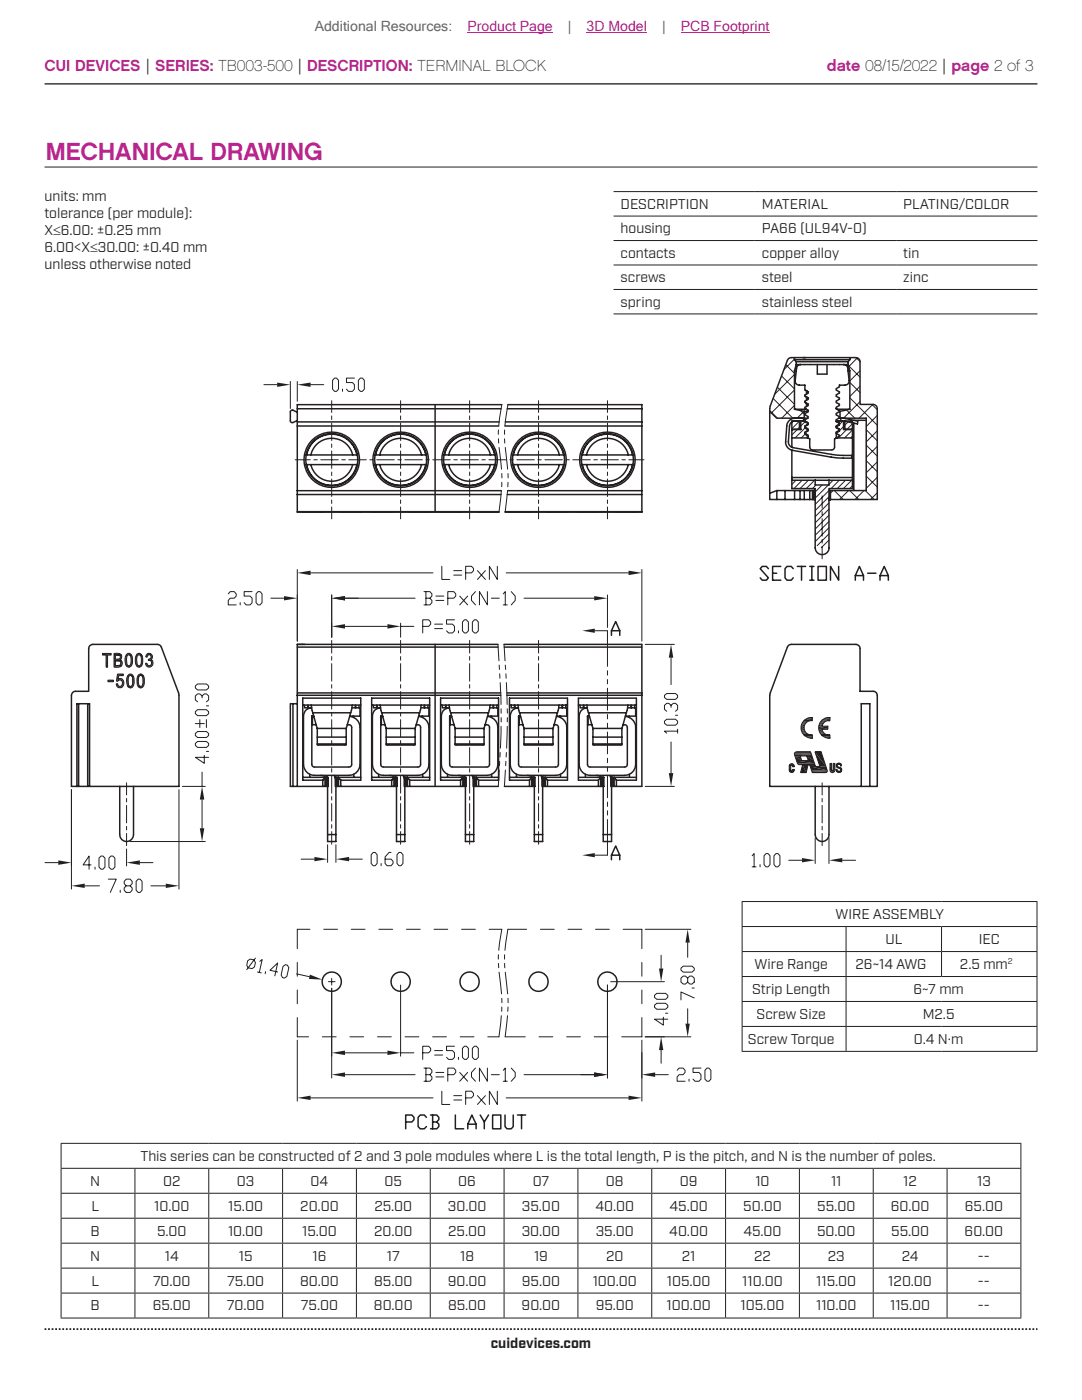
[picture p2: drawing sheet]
<svg xmlns="http://www.w3.org/2000/svg" width="216mm" height="279mm" viewBox="0 0 216 279" stroke-linecap="round" stroke-linejoin="round" font-family="sans-serif">
<defs><g id="words">
<text font-size="4.9" fill="#bd238f" x="9.1" y="31.9">MECHANICAL DRAWING</text>
<g font-size="3.2" fill="#bd238f">
<text x="8.9" y="14.3">CUI DEVICES | SERIES: TB003-500 | DESCRIPTION: TERMINAL BLOCK</text>
<text x="165" y="14.3">date 08/15/2022 | page 2 of 3</text>
</g>
<g font-size="2.8" fill="#63676b">
<text x="62.8" y="6.1">Additional Resources:</text>
<text x="113.3" y="6.1">|</text>
<text x="132.1" y="6.1">|</text>
</g>
<g font-size="2.8" fill="#bd238f">
<text x="93.3" y="6.1">Product Page</text>
<text x="117.1" y="6.1">3D Model</text>
<text x="135.8" y="6.1">PCB Footprint</text>
</g>
<g font-size="2.8" fill="#231f20">
<text x="8.9" y="40.2">units: mm</text>
<text x="123.8" y="41.7">DESCRIPTION</text>
<text x="152" y="41.7">MATERIAL</text>
<text x="180.2" y="41.7">PLATING/COLOR</text>
<text x="8.9" y="43.6">tolerance (per module):</text>
<text x="8.9" y="47">X≤6.00: ±0.25 mm</text>
<text x="123.8" y="46.6">housing</text>
<text x="152" y="46.6">PA66 (UL94V-0)</text>
<text x="8.9" y="50.4">6.00&lt;X≤30.00: ±0.40 mm</text>
<text x="8.9" y="53.8">unless otherwise noted</text>
<text x="123.8" y="51.5">contacts</text>
<text x="152" y="51.5">copper alloy</text>
<text x="180.2" y="51.5">tin</text>
<text x="123.8" y="56.4">screws</text>
<text x="152" y="56.4">steel</text>
<text x="180.2" y="56.4">zinc</text>
<text x="123.8" y="61.2">spring</text>
<text x="152" y="61.2">stainless steel</text>
<text x="166.7" y="183.4">WIRE ASSEMBLY</text>
<text x="176.7" y="188.4">UL</text>
<text x="195.3" y="188.4">IEC</text>
<text x="150.6" y="193.4">Wire Range</text>
<text x="170.7" y="193.4">26~14 AWG</text>
<text x="191.5" y="193.4">2.5 mm</text>
<text x="150.1" y="198.4">Strip Length</text>
<text x="151" y="203.3">Screw Size</text>
<text x="182.3" y="198.4">6~7 mm</text>
<text x="184.1" y="203.3">M2.5</text>
<text x="149.3" y="208.3">Screw Torque</text>
<text x="182.4" y="208.3">0.4 N·m</text>
<text x="28" y="231.7">This series can be constructed of 2 and 3 pole modules where L is the total length, P is the pitch, and N is the number of poles.</text>
<text x="18" y="236.6">N</text>
<text x="32.6" y="236.6">02</text>
<text x="47.3" y="236.6">03</text>
<text x="62" y="236.6">04</text>
<text x="76.7" y="236.6">05</text>
<text x="91.5" y="236.6">06</text>
<text x="106.3" y="236.6">07</text>
<text x="120.9" y="236.6">08</text>
<text x="135.6" y="236.6">09</text>
<text x="150.7" y="236.6">10</text>
<text x="165.8" y="236.6">11</text>
<text x="180.2" y="236.6">12</text>
<text x="195" y="236.6">13</text>
<text x="18.2" y="241.6">L</text>
<text x="30.8" y="241.6">10.00</text>
<text x="45.6" y="241.6">15.00</text>
<text x="59.9" y="241.6">20.00</text>
<text x="74.7" y="241.6">25.00</text>
<text x="89.4" y="241.6">30.00</text>
<text x="104.2" y="241.6">35.00</text>
<text x="118.8" y="241.6">40.00</text>
<text x="133.6" y="241.6">45.00</text>
<text x="148.3" y="241.6">50.00</text>
<text x="163.1" y="241.6">55.00</text>
<text x="177.8" y="241.6">60.00</text>
<text x="192.5" y="241.6">65.00</text>
<text x="18" y="251.6">N</text>
<text x="18.1" y="246.6">B</text>
<text x="31.3" y="246.6">5.00</text>
<text x="32.9" y="251.6">14</text>
<text x="45.5" y="246.6">10.00</text>
<text x="47.6" y="251.6">15</text>
<text x="60.3" y="246.6">15.00</text>
<text x="62.4" y="251.6">16</text>
<text x="74.7" y="246.6">20.00</text>
<text x="77.2" y="251.6">17</text>
<text x="89.4" y="246.6">25.00</text>
<text x="91.8" y="251.6">18</text>
<text x="104.1" y="246.6">30.00</text>
<text x="106.6" y="251.6">19</text>
<text x="118.9" y="246.6">35.00</text>
<text x="120.9" y="251.6">20</text>
<text x="133.6" y="246.6">40.00</text>
<text x="136" y="251.6">21</text>
<text x="148.3" y="246.6">45.00</text>
<text x="150.5" y="251.6">22</text>
<text x="163" y="246.6">50.00</text>
<text x="165.2" y="251.6">23</text>
<text x="177.8" y="246.6">55.00</text>
<text x="179.9" y="251.6">24</text>
<text x="192.5" y="246.6">60.00</text>
<text x="195.1" y="251.6">--</text>
<text x="18.2" y="256.6">L</text>
<text x="30.5" y="256.6">70.00</text>
<text x="45.3" y="256.6">75.00</text>
<text x="59.9" y="256.6">80.00</text>
<text x="74.7" y="256.6">85.00</text>
<text x="89.4" y="256.6">90.00</text>
<text x="104.1" y="256.6">95.00</text>
<text x="118.3" y="256.6">100.00</text>
<text x="133" y="256.6">105.00</text>
<text x="148.1" y="256.6">110.00</text>
<text x="162.9" y="256.6">115.00</text>
<text x="177.3" y="256.6">120.00</text>
<text x="195.1" y="256.6">--</text>
<text x="18.1" y="261.5">B</text>
<text x="30.5" y="261.5">65.00</text>
<text x="45.3" y="261.5">70.00</text>
<text x="60" y="261.5">75.00</text>
<text x="74.6" y="261.5">80.00</text>
<text x="89.4" y="261.5">85.00</text>
<text x="104.1" y="261.5">90.00</text>
<text x="118.9" y="261.5">95.00</text>
<text x="133" y="261.5">100.00</text>
<text x="147.8" y="261.5">105.00</text>
<text x="162.8" y="261.5">110.00</text>
<text x="177.6" y="261.5">115.00</text>
<text x="195.1" y="261.5">--</text>
<text x="97.9" y="269">cuidevices.com</text>
</g>
<text font-size="1.6" fill="#231f20" x="201.1" y="192.4">2</text>
</g></defs>
<path d="M8.9 16.7h198.1" fill="none" stroke="#231f20" stroke-width=".26"/>
<path d="M8.9 265.3h198.1" fill="none" stroke="#231f20" stroke-width=".35" stroke-dasharray=".4 .4 .4 .4 .4 .4" stroke-dashoffset=".7" stroke-linecap="butt"/>
<g fill="none" stroke="#231f20" stroke-width=".2">
<path d="M52.7 76.8h2.6M57.9 76.1v5.4M59.3 76.1v4M62 76.8h2.6M66.2 80v2.3M79.9 80v2.3M93.7 80v2.3M121.2 80v2.3M58.9 91.8h3M62.6 91.8h.7M64 91.8h3.5M66.2 83v.7"/>
<path d="M66.2 84.4v3.5M66.2 88.6v.7M66.2 90v3.5M66.2 94.2v.7M66.2 95.6v3.5M66.2 99.8v.7M68.2 91.8h.7M69.6 91.8h3.5M73.8 91.8h.7M75.2 91.8h3.5M79.4 91.8h.7M79.9 83v.7"/>
<path d="M79.9 84.4v3.5M79.9 88.6v.7M79.9 90v3.5M79.9 94.2v.7M79.9 95.6v3.5M79.9 99.8v.7M80.8 91.8h3.5M85 91.8h.7M86.4 91.8h3.4M90.6 91.8h.7M92 91.8h3.4M93.7 83v.7"/>
<path d="M93.7 84.4v3.5M93.7 88.6v.7M93.7 90v3.5M93.7 94.2v.7M93.7 95.6v3.5M93.7 99.8v.7M96.1 91.8h.7M97.6 91.8h3.4M101.7 91.8h.7M103.1 91.8h3.5M107.3 91.8h.7M108.7 91.8h3.5"/>
<path d="M112.9 91.8h.7M114.3 91.8h3.5M118.5 91.8h.7M119.9 91.8h3.5M121.2 83v.7M121.2 84.4v3.5M121.2 88.6v.7M121.2 90v3.5M121.2 94.2v.7M121.2 95.6v3.5M121.2 99.8v.7M124.1 91.8h.7"/>
<path d="M125.5 91.8h3M66.2 101.2v2.4M79.9 101.2v2.4M93.7 101.2v2.4M121.2 101.2v2.4"/>
</g>
<g fill="#231f20">
<path d="M55.3 76.3l2.6 .5-2.6 .4z"/>
<path d="M59.3 76.8l2.7-.5v.9z"/>
</g>
<g fill="none" stroke="#231f20" stroke-width=".2">
<path d="M66.8 75.5h.4l.3 .4v1.8l-.3 .4h-.4l-.4-.4v-1.8zM68.3 77.7v.4M70.7 75.5h-1.6v.8h1.2l.4 .5v.9l-.4 .4h-.8l-.4-.4M71.9 75.5h.4l.4 .4v1.8l-.4 .4h-.4l-.4-.4v-1.8zM107.5 80v2.3M107.5 83v.7M107.5 84.4v3.5M107.5 88.6v.7M107.5 90v3.5M107.5 94.2v.7M107.5 95.6v3.5M107.5 99.8v.7"/>
<path d="M107.5 101.2v2.4M25.3 156.2v2.5M25.3 159.3v.7M36.4 156.9h4.6M40.3 154.1v2.8M40.3 159.6v5.7M25.3 160.7v3.5M25.3 164.9v.7M25.3 166.3v2.5M25.9 167.9h15.1"/>
</g>
<g fill="#231f20">
<path d="M39.9 165.3h.9l-.5 2.6z"/>
<path d="M40.3 156.9l.5 2.7h-.9z"/>
</g>
<g fill="none" stroke="#231f20" stroke-width=".2">
<path d="M39 136.9l.4-.4h1.8l.4 .4v.4l-.4 .4h-1.8l-.4-.4zM40.3 139.3v-.4l-.4-.4h-.5l-.4 .4v.8l.4 .4M40.3 138.9l.5-.4h.4l.4 .4v.8l-.4 .4M14.3 157.6v15.2M39 148.4l.4-.4h1.8l.4 .4v.4l-.4 .4h-1.8l-.4-.4zM39 146.4l.4-.4h1.8l.4 .4v.4l-.4 .4h-1.8l-.4-.4zM39 142l.4-.4h1.8l.4 .4v.4l-.4 .4h-1.8l-.4-.4zM39 144.4h1.8M39.9 143.6v1.6M40.8 150.7v1.6l-1.8-1.2h2.6M41.2 150h.4M41.2 143.6v1.6"/>
<path d="M41.2 140.9h.4M9 172.2h2.6M25.3 169.4v3.4M27.9 172.2h2.6"/>
</g>
<g fill="#231f20">
<path d="M25.3 172.2l2.6-.5v.9z"/>
<path d="M11.6 171.7l2.7 .5-2.7 .4z"/>
</g>
<path d="M14.3 157.6v19.8M35.7 157.6v19.8M16.9 176.8h3M18.2 172.6h-1.6l1.2-1.8v2.7M19 173v.5M20.2 170.8h.3l.4 .5v1.7l-.4 .5h-.3l-.4-.5v-1.7zM22.1 170.8h.4l.4 .5v1.7l-.4 .5h-.4l-.4-.5v-1.7zM30.1 176.8h3" fill="none" stroke="#231f20" stroke-width=".2"/>
<g fill="#231f20">
<path d="M14.3 176.8l2.6-.5v.9z"/>
<path d="M33.1 176.3l2.6 .5-2.6 .4z"/>
</g>
<g fill="none" stroke="#231f20" stroke-width=".2">
<path d="M66.2 127.8v2.5M66.2 131v.7M66.2 132.4v3.5M66.2 136.6v.7M66.2 138v3.5M79.9 127.8v2.5M79.9 131v.7M79.9 132.4v3.5M79.9 136.6v.7M79.9 138v3.5M93.7 127.8v2.5M93.7 131v.7"/>
<path d="M93.7 132.4v3.5M93.7 136.6v.7M93.7 138v3.5M107.5 127.8v2.5M107.5 131v.7M107.5 132.4v3.5M107.5 136.6v.7M107.5 138v3.5M118.7 125.9h2.5M121.2 128.6v4.4M121.2 133.9v.8M121.2 135.6v.9"/>
<path d="M121.2 137.3v4.4M66.2 142.2v.7M66.2 143.6v3.5M66.2 147.8v.7M66.2 149.2v3.5M66.2 153.4v.7M66.2 154.8v3.5M66.2 159v.7M79.9 142.2v.7M79.9 143.6v3.5M79.9 147.8v.7M79.9 149.2v3.5"/>
<path d="M79.9 153.4v.7M79.9 154.8v3.5M79.9 159v.7M93.7 142.2v.7M93.7 143.6v3.5M93.7 147.8v.7M93.7 149.2v3.5M93.7 153.4v.7M93.7 154.8v3.5M93.7 159v.7M107.5 142.2v.7M107.5 143.6v3.5"/>
<path d="M107.5 147.8v.7M107.5 149.2v3.5M107.5 153.4v.7M107.5 154.8v3.5M107.5 159v.7M121.2 142.6v.9M121.2 144.3v.9M121.2 146.1v4.4M121.2 151.3v.9M121.2 153.1v.8M121.2 154.8v4.4M21.6 175.5h1.6l-1.2 2.6"/>
<path d="M24 177.7v.4M25.2 176.8l-.4-.5v-.4l.4-.4h.8l.4 .4v.4l-.4 .5h-.8l-.4 .4v.5l.4 .4h.8l.4-.4v-.5l-.4-.4M27.6 175.5h.4l.4 .4v1.8l-.4 .4h-.4l-.4-.4v-1.8zM66.2 160.4v3.5M66.2 164.6v.7M66.2 166v2.5M79.9 160.4v3.5M79.9 164.6v.7M79.9 166v2.5M93.7 160.4v3.5M93.7 164.6v.7M93.7 166v2.5"/>
<path d="M107.5 160.4v3.5M107.5 164.6v.7M107.5 166v2.5M121.2 160.1v.8M121.2 161.8v.9M121.2 163.6v4.3"/>
</g>
<path d="M116.2 125.9l2.5-.4v.8z" fill="#231f20"/>
<path d="M121.2 125.9v2.7M118.7 170.7h2.5" fill="none" stroke="#231f20" stroke-width=".2"/>
<path d="M122 126.8v-.9l.8-1.9 .9 1.9v.9M122 125.9h1.7" fill="none" stroke="#231f20" stroke-width=".3"/>
<path d="M116.2 170.7l2.5-.5v.9z" fill="#231f20"/>
<path d="M66.2 124.4v2.8M68.8 125h8.5M79.9 124.4v2.8M79.9 125h2.7M121.2 167.9v2.8" fill="none" stroke="#231f20" stroke-width=".2"/>
<path d="M122 171.6v-.9l.8-1.9 .9 1.9v.9M122 170.7h1.7" fill="none" stroke="#231f20" stroke-width=".3"/>
<g fill="#231f20">
<path d="M66.2 125l2.6-.4v.9z"/>
<path d="M77.3 124.6l2.6 .4-2.6 .5z"/>
</g>
<path d="M66.2 118.7v8.5M68.8 119.4h14M104.6 119.4h14M121.2 118.7v6.5M84.3 125h1.2l.4-.4v-.5l-.4-.4h-1.2v2.6M86.7 124.6h1.6M86.7 125.5h1.6M90.7 123.7h-1.6v.9h1.2l.4 .4v.9l-.4 .4h-.8l-.4-.4M91.5 125.9v.4M92.7 123.7h.4l.4 .4v1.8l-.4 .4h-.4l-.4-.4v-1.8zM94.7 123.7h.3l.4 .4v1.8l-.4 .4h-.3l-.4-.4v-1.8z" fill="none" stroke="#231f20" stroke-width=".2"/>
<g fill="#231f20">
<path d="M66.2 119.4l2.6-.4v.8z"/>
<path d="M118.6 119l2.6 .4-2.6 .4z"/>
</g>
<g fill="none" stroke="#231f20" stroke-width=".2">
<path d="M59.3 113.7v14.3M62 114.3h24.4M84.6 118.1h1.2l.4 .4v.5l-.4 .4M85 119.4h.8l.4 .4v.5l-.4 .4h-1.2M85 118.1v2.6M87 119h1.6M87 119.8h1.6M89.4 119.4h1.1l.4-.4v-.5l-.4-.4h-1.1v2.6M91.7 119l1.6 1.7M93.3 119l-1.6 1.7M94.9 118.1l-.8 .9v.8l.8 .9M97.3 118.1v2.6l-1.6-2.6v2.6"/>
<path d="M98 119.4h1.6M100.4 118.5l.4-.4v2.6M101 114.3h24.4M102 118.1l.8 .9v.8l-.8 .9M128.1 113.7v14.3M100.4 120.7h.8"/>
</g>
<g fill="#231f20">
<path d="M59.3 114.3l2.7-.4v.9z"/>
<path d="M125.4 113.9l2.7 .4-2.7 .5z"/>
</g>
<path d="M54 119.4h2.7M59.3 118.7v9.3M66.2 118.7v8.5M68.8 119.4h2.7M88.2 113v2.6h1.5M90.5 113.9h1.6M90.5 114.8h1.6M92.9 114.3h1.2l.4-.4v-.5l-.4-.4h-1.2v2.6M95.3 113.9l1.6 1.7M96.9 113.9l-1.6 1.7M99.2 113v2.6l-1.5-2.6v2.6" fill="none" stroke="#231f20" stroke-width=".2"/>
<g fill="#231f20">
<path d="M66.2 119.4l2.6-.4v.8z"/>
<path d="M56.7 119l2.6 .4-2.6 .4z"/>
</g>
<path d="M45.5 118.5l.4-.4h.8l.4 .4v.5l-.4 .4h-.8l-.4 .4v.9h1.6M50.3 118.1h-1.6v.9h1.2l.4 .4v.9l-.4 .4h-.8l-.4-.4M51.5 118.1h.4l.4 .4v1.8l-.4 .4h-.4l-.4-.4v-1.8zM47.9 120.3v.4M128.7 128.6h5.9M133.9 131.3v5.3M128.7 156.9h5.9M133.9 148.1v6.2" fill="none" stroke="#231f20" stroke-width=".2"/>
<g fill="#231f20">
<path d="M133.9 128.6l.4 2.7h-.8z"/>
<path d="M133.5 154.3h.8l-.4 2.6z"/>
</g>
<path d="M132.6 138.8l.4-.4h1.8l.4 .4v.4l-.4 .4h-1.8l-.4-.4zM132.6 143.9l.4-.4h1.8l.4 .4v.4l-.4 .4h-1.8l-.4-.4zM133.9 141.2v-.4l-.4-.4h-.5l-.4 .4v.8l.4 .4M133.9 140.8l.4-.4h.5l.4 .4v.8l-.4 .4M134.8 142.7h.4M135.2 145.9h-2.6l.4 .4M135.2 145.5v.8M60.1 171.5h2.6M65.4 168.6v3.5M67 168.6v3.5M69.7 171.5h2.6" fill="none" stroke="#231f20" stroke-width=".2"/>
<g fill="#231f20">
<path d="M62.7 171l2.7 .5-2.7 .4z"/>
<path d="M67 171.5l2.7-.5v.9z"/>
</g>
<path d="M74.5 170.1h.4l.4 .5v1.7l-.4 .5h-.4l-.4-.5v-1.7zM76 172.3v.5M78 170.1h-.4l-.8 .9v1.3l.4 .5h.8l.4-.5v-.4l-.4-.4h-1.2M79.6 170.1h.4l.4 .5v1.7l-.4 .5h-.4l-.4-.5v-1.7zM157.4 171.7h2.6M162.7 167.2v5.1M165.4 167.2v5.1M168.1 171.7h2.6" fill="none" stroke="#231f20" stroke-width=".2"/>
<g fill="#231f20">
<path d="M165.4 171.7l2.7-.5v.9z"/>
<path d="M160 171.2l2.7 .5-2.7 .4z"/>
</g>
<g fill="none" stroke="#231f20" stroke-width=".2">
<path d="M150.1 170.8l.4-.5v2.7M150.1 173h.8M151.7 172.6v.4M152.9 170.3h.3l.4 .5v1.8l-.4 .4h-.3l-.4-.4v-1.8zM154.8 170.3h.4l.4 .5v1.8l-.4 .4h-.4l-.4-.4v-1.8zM59.3 192.1v2.7M59.3 197.6v2.7M61.8 185.5h-2.5v3.8M64.6 185.5h2.7M66.2 197.2v13.6M70.1 185.5h2.7M75.6 185.5h2.8"/>
<path d="M79.9 196.6v14.2M81.1 185.5h2.8M86.6 185.5h2.8M92.1 185.5h2.8M97.6 185.5h2.5M101.3 185.5h3.8M107.8 185.5h2.8M113.3 185.5h2.8M118.8 185.5h2.8M124.3 185.5h3.8v3.8M128.1 192.1v2.7M128.1 197.6v2.7"/>
<path d="M59.3 203.1v3.8h2.3M64.3 206.9h2.8M68.8 210.1h8.5M69.8 206.9h2.8M75.3 206.9h2.8M79.9 210.1h2.7M80.8 206.9h2.8M86.3 206.9h2.8M91.8 206.9h2.8M97.3 206.9h2.3M100.8 206.9h4M107.6 206.9h2.7"/>
<path d="M113.1 206.9h2.7M118.6 206.9h2.7M128.1 203.1v3.8h-4"/>
</g>
<g fill="none" stroke="#231f20" stroke-width=".3">
<circle cx="66.2" cy="195.9" r="1.93"/>
<circle cx="79.9" cy="195.9" r="1.93"/>
<circle cx="93.7" cy="195.9" r="1.93"/>
<circle cx="107.4" cy="195.9" r="1.93"/>
<circle cx="121.2" cy="195.9" r="1.93"/>
</g>
<g fill="#231f20">
<path d="M66.2 210.1l2.6-.4v.9z"/>
<path d="M77.3 209.7l2.6 .4-2.6 .5z"/>
</g>
<path d="M66.2 197.2v17.9M121.2 196.6v18.5M68.8 214.5h14M84.3 210.1h1.2l.4-.4v-.5l-.4-.4h-1.2v2.6M86.7 209.7h1.6M86.7 210.6h1.6M90.7 208.8h-1.6v.9h1.2l.4 .4v.9l-.4 .4h-.8l-.4-.4M91.5 211v.4M92.7 208.8h.4l.4 .4v1.8l-.4 .4h-.4l-.4-.4v-1.8zM94.7 208.8h.3l.4 .4v1.8l-.4 .4h-.3l-.4-.4v-1.8zM104.6 214.5h14" fill="none" stroke="#231f20" stroke-width=".2"/>
<g fill="#231f20">
<path d="M66.2 214.5l2.6-.5v.9z"/>
<path d="M118.6 214l2.6 .5-2.6 .4z"/>
</g>
<g fill="none" stroke="#231f20" stroke-width=".2">
<path d="M59.3 207.6v12.2M62 219.1h24.4M84.6 213.2h1.2l.4 .4v.4l-.4 .5M85 214.5h.8l.4 .4v.5l-.4 .4h-1.2M85 213.2v2.6M87 214h1.6M87 214.9h1.6M89.4 214.5h1.1l.4-.5v-.4l-.4-.4h-1.1v2.6M91.7 214l1.6 1.8M93.3 214l-1.6 1.8M94.9 213.2l-.8 .8v.9l.8 .9M97.3 213.2v2.6l-1.6-2.6v2.6"/>
<path d="M98 214.5h1.6M100.4 213.6l.4-.4v2.6M100.4 215.8h.8M101 219.1h24.4M102 213.2l.8 .8v.9l-.8 .9M128.1 207.6v12.2"/>
</g>
<g fill="#231f20">
<path d="M59.3 219.1l2.7-.4v.8z"/>
<path d="M125.4 218.7l2.7 .4-2.7 .4z"/>
</g>
<path d="M121.2 196.6v18.5M88.2 217.8v2.6h1.5M90.5 218.7h1.6M90.5 219.5h1.6M92.9 219.1h1.2l.4-.4v-.5l-.4-.4h-1.2v2.6M95.3 218.7l1.6 1.7M96.9 218.7l-1.6 1.7M99.2 217.8v2.6l-1.5-2.6v2.6M115.9 214.5h2.7M128.1 210.1v5M130.7 214.5h2.7" fill="none" stroke="#231f20" stroke-width=".2"/>
<g fill="#231f20">
<path d="M118.6 214l2.6 .5-2.6 .4z"/>
<path d="M128.1 214.5l2.6-.5v.9z"/>
</g>
<path d="M121.9 195.9h10.7M131.9 190.6v2.7M128.7 206.9h3.9M131.9 209.6v2.6M135.1 213.6l.4-.4h.8l.4 .4v.4l-.4 .5h-.8l-.4 .4v.9h1.6M137.5 215.4v.4M139.9 213.2h-1.6v.8h1.2l.4 .5v.9l-.4 .4h-.8l-.4-.4M141.1 213.2h.4l.4 .4v1.8l-.4 .4h-.4l-.4-.4v-1.8z" fill="none" stroke="#231f20" stroke-width=".2"/>
<g fill="#231f20">
<path d="M131.9 206.9l.5 2.7h-.9z"/>
<path d="M131.5 193.3h.9l-.5 2.6z"/>
</g>
<path d="M128.7 185.5h9.2M130.6 198.6l.4-.4h1.8l.5 .4v.4l-.5 .4h-1.8l-.4-.4zM137.2 188.1v3M128.7 206.9h9.2M130.6 200.6l.4-.4h1.8l.5 .4v.4l-.5 .4h-1.8l-.4-.4zM132.4 203v1.6l-1.8-1.2h2.7M132.8 202.2h.5M137.2 201.3v3" fill="none" stroke="#231f20" stroke-width=".2"/>
<g fill="#231f20">
<path d="M137.2 185.5l.4 2.6h-.8z"/>
<path d="M136.8 204.3h.8l-.4 2.6z"/>
</g>
<path d="M49.4 191.8l.5-.4 .8 .2 .3 .5-.2 .9-.5 .3-.8-.2-.3-.5zM51 191.2l-1.8 2.3M51.4 194l.7 .2M51.8 191.9l.5-.4-.6 2.6M53 193.9l-.1 .4M55.4 194l-1.5-.4 1.5-1.4-.6 2.6M56.5 192.9l.4-.4 .4 .1 .3 .5-.4 1.8-.4 .3-.4-.1-.3-.5zM59.2 194.4l2.5 .5M135.9 193.2l.4-.4h1.8l.4 .4v.4l-.4 .4h-1.8l-.4-.4zM137.2 195.2l.4-.4h.5l.4 .4v.8l-.4 .4h-.5l-.4-.4v-.8l-.4-.4h-.5l-.4 .4v.8l.4 .4h.5l.4-.4M138.1 197.2h.4M138.5 199.2l-2.6-1.2v1.6" fill="none" stroke="#231f20" stroke-width=".2"/>
<path d="M61.8 194.5l2.5 1-2.6-.1z" fill="#231f20"/>
<g fill="none" stroke="#231f20" stroke-width=".2">
<path d="M99.5 85.8l-.1 .9M99.5 87.6v.8M99.6 89.3l.5 4.3M100 98l-.4 4.2M100.1 80.8l-.6 4.1M100.1 96.3v.8M100.1 94.5l.1 .9M100.7 87.6v.8M100.7 85.8v.9M100.8 89.3l.5 4.3M101.3 98l-.5 4.2M101.3 80.8l-.6 4.1"/>
<path d="M101.4 96.3l-.1 .8M101.4 94.5v.9M99.4 128.6l.2 3.3M99.6 132.7l.1 .9M99.7 134.5l.1 .9M99.8 136.2l.2 4.4M100.6 128.6l.2 3.3M100.8 132.7l.1 .9M100.9 134.5l.1 .9M101 136.2l.2 4.4M99.6 153.7l-.2 3.2M99.7 151.9v.9"/>
<path d="M99.8 150.2v.9M100 145l-.1 4.3M100 141.5v.8M100 143.2v.9M100.8 153.7l-.2 3.2M100.9 151.9v.9M101 150.2v.9M101.2 145l-.1 4.3M101.2 141.5v.8M101.2 143.2v.9M158.9 150.1h2.8M164.1 156.2v2.5"/>
<path d="M164.1 159.3v.7M164.1 160.7v3.5M164.1 164.9v.7M164.1 166.3v2.5M65.5 195.9h1.4M66.2 195.2v1.4M99.5 190.5l-.1 .9M99.5 192.3v.8M99.6 194l.5 4.3M100.1 185.5l-.6 4.1M100.1 199.2l.1 .9M100.7 192.3v.8"/>
<path d="M100.7 190.5v.9M100.8 194l.5 4.3M101.3 185.5l-.6 4.1M101.4 199.2v.9M100 202.7l-.4 4.2M100.1 201v.8M101.3 202.7l-.5 4.2M101.4 201l-.1 .8"/>
</g>
<g fill="none" stroke="#231f20" stroke-width=".3">
<path d="M59.3 85h40.2M59.3 82.3l-.8-.4a.37 .37 0 0 0-.6 .3v1.8a.37 .37 0 0 0 .6 .3l.8-.4M59.3 84.2h40.3M59.3 81.6h40.7M59.3 98.7h40.7M59.3 97.9h40.8M61 92.7h10.3M61 90.8h10.3M61.2 92.7a5.1 5.1 0 0 0 5 4.2 5.1 5.1 0 0 0 5-4.2M61.2 90.8a5.1 5.1 0 0 1 5-4.1 5.1 5.1 0 0 1 5 4.1M62 92.7a4.3 4.3 0 0 0 4.2 3.3 4.3 4.3 0 0 0 4.2-3.3M62 90.8a4.3 4.3 0 0 1 4.2-3.3 4.3 4.3 0 0 1 4.2 3.3"/>
<path d="M74.8 92.7h10.3M74.8 90.8h10.3M74.9 92.7a5.1 5.1 0 0 0 5 4.2 5.1 5.1 0 0 0 5.1-4.2M74.9 90.8a5.1 5.1 0 0 1 5-4.1 5.1 5.1 0 0 1 5.1 4.1M75.8 92.7a4.3 4.3 0 0 0 4.1 3.3 4.3 4.3 0 0 0 4.2-3.3M75.8 90.8a4.3 4.3 0 0 1 4.1-3.3 4.3 4.3 0 0 1 4.2 3.3M86.8 80.8v21.4M88.5 92.7h10.4M88.5 90.8h10.4M88.7 92.7a5.1 5.1 0 0 0 5 4.2 5.1 5.1 0 0 0 5-4.2M88.7 90.8a5.1 5.1 0 0 1 5-4.1 5.1 5.1 0 0 1 5 4.1M89.5 92.7a4.3 4.3 0 0 0 4.2 3.3 4.3 4.3 0 0 0 4.2-3.3"/>
<path d="M89.5 90.8a4.3 4.3 0 0 1 4.2-3.3 4.3 4.3 0 0 1 4.2 3.3M100.1 80.8h-40.8v21.4h40.3M100.7 85h27.4M100.8 84.2h27.3M101.2 81.6h26.9M101.2 98.7h26.9M101.3 97.9h26.8M101.3 80.8h26.8v21.4h-27.3M102.3 90.8h10.3M102.4 92.7a5.1 5.1 0 0 0 5 4.2 5.1 5.1 0 0 0 5.1-4.2M102.4 90.8a5.1 5.1 0 0 1 5-4.1 5.1 5.1 0 0 1 5.1 4.1M103.3 92.7a4.3 4.3 0 0 0 4.1 3.3 4.3 4.3 0 0 0 4.2-3.3"/>
<path d="M103.3 90.8a4.3 4.3 0 0 1 4.1-3.3 4.3 4.3 0 0 1 4.2 3.3M112.6 92.7h-10.3M116.1 92.7h10.3M116.1 90.8h10.3M116.2 92.7a5.1 5.1 0 0 0 5 4.2 5.1 5.1 0 0 0 5-4.2M116.2 90.8a5.1 5.1 0 0 1 5-4.1 5.1 5.1 0 0 1 5 4.1M117 92.7a4.3 4.3 0 0 0 4.2 3.3 4.3 4.3 0 0 0 4.2-3.3M117 90.8a4.3 4.3 0 0 1 4.2-3.3 4.3 4.3 0 0 1 4.2 3.3M59.3 102.1h40.3M100.8 102.1h27.3M17.8 128.9l.7-.3h12.9a.81 .81 0 0 1 .8 .5l3.5 9.7v18.1h-21.4v-18.4a.79 .79 0 0 1 .8-.5h2.6v-8.6zM59.3 138.8h40.6"/>
<path d="M59.3 138.3h40.6M59.3 129.1h40.1M86.8 128.6v28.3M99.4 128.6h-40.1v28.3M100.6 128.6h27.5v28.3h-5.1M100.6 129.1h27.5M101.1 138.8h27M101.1 138.3h27M15.3 156.9v-16.5h.4v16.5M15.7 140.4h1.8M17.5 156.9v-16.5h.4v16.5M23.9 156.9v9.7a1.38 1.38 0 0 0 1.4 1.3 1.38 1.38 0 0 0 1.3-1.3v-9.7"/>
<path d="M58.5 140.4h-.6v16.5h6.5M59.3 140.4h-.8v16.5M60.4 155.1h4.4l-.4 .6M60.4 140.7h11.6M60.8 140.7v.6h.6M61.4 140.7v.6h.1M61.5 140.7v.6M61.5 141.3h.6M61.8 141.3h.1M61.8 154.5v.6M61.9 141.3h.1M62 140.7l.1 .1 .2 1a13.9 13.9 0 0 1 1.1 6.9l5.7-.1"/>
<path d="M62.2 141.3h-.4a1.59 1.59 0 0 0-1.2 1.6v9.6a2.2 2.2 0 0 0 2.2 2.2h6.8a2.2 2.2 0 0 0 2.2-2.2v-7.3a2.22 2.22 0 0 0-2-2.2M62.2 143h.1v1.6M62.2 144.6h.9M62.3 143h.3M62.4 142.3h7.6M62.6 142.9h-.4v9.6a.51 .51 0 0 0 .6 .6h6.8a.51 .51 0 0 0 .6-.6v-7.3a.61 .61 0 0 0-.9-.6M63.3 145.4h5.8M63.3 147.1h5.8M63.3 148.5h5.8M64 154.7l.7 .2 .3 .2M64.4 155.7v1.2h.4M64.4 155.7h-4v-16.4h11.6v16.4h-4"/>
<path d="M64.8 156.9h.3M65.1 155.1l.1 1.8M65.1 155.1h-.3v1.8M65.1 155.1h.1M65.4 155.1h.1v1.8h-.3M65.4 155.1h-.2v1.8M65.4 155.1v11.5M66.7 154.7l.2 .6M66.9 155.1h.1M66.9 155.1v.1M66.9 155.1h.1v1.8M66.9 155.1v1.8h.1"/>
<path d="M67 155.1h.2l.1 1.8M67 156.9h.2M67 156.9v11h-1.6v-1.3h1.6M67.2 155.1l.1 1.8h.2M67.3 155.1h.2v1.8h.5v-1.2M68 156.9h10.2M70.2 141.3h1.6v1.6h-2M70.4 140.7l-.2 .1-.1 1a12.5 12.5 0 0 0-1 6.8M70.5 142.9v.2M70.6 142.9v.3M70.6 154.5v.6M70.9 140.7v.6"/>
<path d="M71 140.7v.6M71.6 140.7v.6M72 155.1h-4.5l.5 .6M74.2 155.1h4.4l-.4 .6M74.2 140.7h11.5M74.5 140.7v.6h.7M75.2 140.7v.6h.1M75.3 140.7v.6M75.3 141.3h.6M75.6 141.3h.1M75.6 154.5v.6M75.7 141.3h.1"/>
<path d="M75.8 140.7l.1 .1 .1 1a13.9 13.9 0 0 1 1.1 6.9l5.7-.1M76 143h.1v1.6M76 144.6h.8M76 141.3h-.4a1.59 1.59 0 0 0-1.3 1.6v9.6a2.2 2.2 0 0 0 2.2 2.2h6.9a2.2 2.2 0 0 0 2.2-2.2v-7.3a2.22 2.22 0 0 0-2.1-2.2M76.1 143h.3M76.2 142.3h7.5M76.3 142.9h-.3v9.6a.51 .51 0 0 0 .5 .6h6.9a.51 .51 0 0 0 .5-.6v-7.3a.61 .61 0 0 0-.8-.6M77 145.4h5.8M77.1 148.5h5.7v.1M77.1 147.1h5.7M77.8 154.7l.6 .2 .3 .2M78.2 155.7v1.2h.4"/>
<path d="M78.2 155.7h-4v-16.4h11.5v16.4h-4M78.6 156.9h.2M78.8 155.1l.1 1.8M78.8 155.1h-.2v1.8M78.8 155.1h.1M78.9 156.9h.3v-1.8h-.1v11.5M79.1 155.1h-.2v1.8M80.4 154.7l.3 .6M80.6 155.1h.1M80.7 155.1l-.1 .1M80.7 155.1h.1v1.8M80.7 155.1v1.8h.1"/>
<path d="M80.8 156.9v11h-1.7v-1.3h1.7M80.8 155.1h.2l.1 1.8M80.8 156.9h.2M81 155.1l.1 1.8h.2M81.1 155.1h4.6M81.3 155.1l.4 .6v1.2h-.4zM81.7 156.9h10.2M84 141.3h1.6v1.6h-2M84.1 140.7l-.1 .1-.1 1a12.2 12.2 0 0 0-1.1 6.7M84.2 142.9v.2M84.3 142.9v.3M84.3 154.5v.6"/>
<path d="M84.6 140.7v.6M84.7 140.7v.6M85.4 140.7v.6M87.9 155.1h4.4l-.4 .6M87.9 140.7h11.6M88.3 140.7v.6h.6M88.9 140.7v.6h.1M89 140.7v.6M89 141.3h.6M89.3 141.3h.1M89.3 154.5v.6M89.4 141.3h.1"/>
<path d="M89.5 140.7l.1 .1 .2 1a13.6 13.6 0 0 1 1.1 6.9l5.7-.1M89.7 141.3h-.3a1.59 1.59 0 0 0-1.3 1.6v9.6a2.2 2.2 0 0 0 2.2 2.2h6.8a2.2 2.2 0 0 0 2.2-2.2v-7.3a2.22 2.22 0 0 0-2-2.2M89.7 143h.4M89.8 143v1.6h-.1M89.8 144.6h.8M89.9 142.3h7.6M90.1 142.9h-.4v9.6a.51 .51 0 0 0 .6 .6h6.8a.51 .51 0 0 0 .6-.6v-7.3a.61 .61 0 0 0-.9-.6M90.8 145.4h5.8M90.8 147.1h5.8M90.8 148.5h5.8M91.5 154.7l.7 .2 .3 .2M91.9 155.7v1.2h.4"/>
<path d="M91.9 155.7h-4v-16.4h11.6v16.4h-4M92.3 156.9h.3M92.6 155.1l.1 1.8M92.7 156.9h.3v-1.8h-.1v11.5M92.7 155.1h-.4v1.8M92.9 155.1h-.2v1.8M94.2 154.7l.2 .6M94.4 155.1h.1M94.4 155.1v.1M94.4 155.1h.1v1.8M94.4 155.1v1.8h.1M94.5 155.1h.2v1.8"/>
<path d="M94.5 156.9h.2M94.5 156.9v11h-1.6v-1.3h1.6M94.7 155.1h.1M94.8 155.1h.2v1.8h.5v-1.2M94.8 155.1l-.1 1.8M94.8 156.9h.2M95.5 156.9h3.9M97.7 141.3h1.6v1.6h-2M97.9 140.7l-.2 .1-.1 1a12.5 12.5 0 0 0-1 6.8M98 142.9v.2M98.1 142.9v.3M98.1 154.5v.6"/>
<path d="M98.4 140.7v.6M98.5 140.7v.6M99.1 140.7v.6M99.5 155.1h-4.5l.5 .6M100.6 156.9h5.1M101.7 155.1h4.4l-.4 .6M101.7 140.7h11.5M102 140.7v.6h.7M102.7 140.7v.6h.1M102.8 140.7v.6M102.8 141.3h.6M103.1 141.3h.1"/>
<path d="M103.1 154.5v.6M103.2 141.3h.1M103.3 140.7l.1 .1 .1 1a13.6 13.6 0 0 1 1.1 6.9l5.7-.1M103.5 143h.4M103.5 141.3h-.4a1.59 1.59 0 0 0-1.3 1.6v9.6a2.2 2.2 0 0 0 2.2 2.2h6.9a2.2 2.2 0 0 0 2.2-2.2v-7.3a2.23 2.23 0 0 0-2.1-2.2M103.6 143v1.6h-.1M103.6 144.6h.7M103.7 142.3h7.5M103.8 142.9h-.3v9.6a.51 .51 0 0 0 .5 .6h6.9a.51 .51 0 0 0 .5-.6v-7.3a.61 .61 0 0 0-.8-.6M104.6 148.5h5.7v.1M104.6 145.4h5.8M104.6 147.1h5.7"/>
<path d="M105.3 154.7l.7 .2 .2 .2M105.7 155.7v1.2h.4M105.7 155.7h-4v-16.4h11.5v16.4h-4M106.1 156.9h.2M106.3 155.1l.1 1.8M106.3 155.1h-.2v1.8M106.3 155.1h.1M106.4 156.9h.3v-1.8h-.1v11.5M106.6 155.1h-.2v1.8M107.9 154.7l.3 .6M108.1 155.1h.1M108.2 155.1l-.1 .1"/>
<path d="M108.2 155.1h.1v1.8M108.2 155.1v1.8h.1M108.3 156.9v11h-1.7v-1.3h1.7M108.3 155.1h.2l.1 1.8M108.3 156.9h.2M108.5 155.1l.1 1.8h.2M108.6 155.1h.2v1.8h.4v-1.2M109.2 156.9h10.2M111.5 141.3h1.6v1.6h-2M111.6 140.7l-.1 .1-.1 1a12.8 12.8 0 0 0-1.1 6.7M111.7 142.9v.2M111.8 142.9v.3"/>
<path d="M111.8 154.5v.6M112.1 140.7v.6M112.2 140.7v.6M112.9 140.7v.6M113.2 155.1h-4.4l.4 .6M115.4 140.7h11.6M115.4 155.1h4.4l-.4 .6M115.8 140.7v.6h.6M116.4 140.7v.6h.1M116.5 140.7v.6M116.5 141.3h.6M116.8 141.3h.1"/>
<path d="M116.8 154.5v.6M116.9 141.3h.1M117 140.7l.1 .1 .2 1a13.6 13.6 0 0 1 1.1 6.9l5.7-.1M117.2 141.3a1.64 1.64 0 0 0-1.6 1.6v9.6a2.2 2.2 0 0 0 2.2 2.2h6.8a2.2 2.2 0 0 0 2.2-2.2v-7.3a2.23 2.23 0 0 0-2-2.2M117.3 143v1.6M117.4 142.3h7.6M117.6 142.9h-.4v9.6a.51 .51 0 0 0 .6 .6h6.8a.51 .51 0 0 0 .6-.6v-7.3a.61 .61 0 0 0-.9-.6M117.6 143h-.4M118.1 144.6h-.9M118.3 148.5h5.8v.1M118.3 145.4h5.8M118.3 147.1h5.8"/>
<path d="M119 154.7l.7 .2 .3 .2M119.4 155.7v1.2h.5M119.4 155.7h-4v-16.4h11.6v16.4h-4M119.9 156.9h.2M120.1 155.1l.1 1.8M120.1 155.1h-.2v1.8M120.1 155.1h.1M120.2 156.9h.3v-1.8h-.1v11.5M120.4 155.1h-.2v1.8M121.7 154.7l.2 .6M121.9 155.1h.1M121.9 155.1v.1"/>
<path d="M121.9 155.1h.1v1.8M121.9 155.1v1.8h.1M122 156.9v11h-1.6v-1.3h1.6M122 155.1h.2l.1 1.8M122 156.9h.2M122.2 155.1l.1 1.8h.3M122.3 155.1h.3v1.8h.4v-1.2M125.2 141.3h1.6v1.6h-2M125.4 140.7l-.1 .1-.2 1a12.8 12.8 0 0 0-1 6.7M125.5 142.9v.2M125.6 142.9v.3M125.6 154.5v.6"/>
<path d="M125.9 140.7v.6M126 140.7v.6M126.6 140.7v.6M127 155.1h-4.4l.4 .6M162.7 156.9v9.7a1.38 1.38 0 0 0 1.3 1.3 1.38 1.38 0 0 0 1.4-1.3v-9.7M171.9 156.9h-18.3v-18.1l3.5-9.7a.81 .81 0 0 1 .8-.5h13.1a.79 .79 0 0 1 .6 .8v8.6h2.6a.82 .82 0 0 1 .9 .8v18.1h-1.5M171.9 140.4h1.7v16.5h-1.7zM81 223.9h1.2l.4-.5v-.4l-.4-.5h-1.2v2.8M85.1 223l-.4-.5h-.8l-.5 .5v1.8l.5 .5h.8l.4-.5M85.9 222.5h1.2l.5 .5v.4l-.5 .5M86.3 223.9h.8l.5 .5v.4l-.5 .5h-1.2M86.3 222.5v2.8"/>
<path d="M90.9 222.5v2.8h1.6M93.3 225.3v-.9l.9-1.9 .8 1.9v.9M93.3 224.4h1.7M95.8 222.5l.8 1.4v1.4M97.5 222.5l-.9 1.4M98.3 222.5h1.6v2.8h-1.6zM100.8 222.5v2.3l.4 .5h.8l.4-.5v-2.3M103.2 222.5h1.7M104.1 222.5v2.8"/>
<circle cx="66.2" cy="91.8" r="5.2"/>
<circle cx="66.2" cy="91.8" r="5.5"/>
<circle cx="79.9" cy="91.8" r="5.2"/>
<circle cx="80" cy="91.8" r="5.5"/>
<circle cx="93.7" cy="91.8" r="5.2"/>
<circle cx="93.7" cy="91.8" r="5.5"/>
<circle cx="107.5" cy="91.8" r="5.2"/>
<circle cx="107.5" cy="91.8" r="5.5"/>
<circle cx="121.2" cy="91.8" r="5.2"/>
<circle cx="121.2" cy="91.8" r="5.5"/>
</g>
<g fill="#231f20">
<path d="M162.6 150.1h1.2z"/>
<path d="M162.7 150.1h1.1z"/>
</g>
<path d="M158.8 150.1h2.9" fill="none" stroke="#231f20" stroke-width=".2"/>
<path d="M162.6 150.1h1.3z" fill="#231f20"/>
<path d="M158.7 150.1h3" fill="none" stroke="#231f20" stroke-width=".2"/>
<path d="M162.6 150.1h1.3z" fill="#231f20"/>
<path d="M158.5 150.3h3.4M158.5 150.5h3.4M158.6 150.2h3.2" fill="none" stroke="#231f20" stroke-width=".2"/>
<path d="M158.5 150.7h3.5" fill="none" stroke="#231f20" stroke-width=".27"/>
<g fill="#231f20">
<path d="M161 150.9h1z"/>
<path d="M158.6 150.9h1.1z"/>
<path d="M161 150.9l1.3 .8h-1z"/>
<path d="M161 150.9h1l.3 .8z"/>
<path d="M158.6 150.9l1.4 .9h-1.1z"/>
<path d="M158.6 150.9h1.1l.3 .9z"/>
<path d="M161.3 151.7l1 .1z"/>
<path d="M158.9 151.8h1.1z"/>
<path d="M161.2 151.8h1.1z"/>
<path d="M161.3 151.8h1z"/>
<path d="M158.9 151.8l3.6 .5h-3.4z"/>
<path d="M158.9 151.8h3.4l.2 .5z"/>
</g>
<path d="M159.1 152.4h3.5M159.3 152.6h3.3" fill="none" stroke="#231f20" stroke-width=".2"/>
<g fill="#231f20">
<path d="M161.5 152.6h1.1z"/>
<path d="M160.1 152.6h1.2z"/>
<path d="M160.1 152.6h1.1z"/>
<path d="M160.1 152.6l1.1 .1z"/>
<path d="M162.6 150.1l2.2 2.8h-1.2z"/>
<path d="M162.6 150.1h1.3l.9 2.8z"/>
<path d="M161.6 152.6l1.1 .3h-1z"/>
<path d="M161.6 152.6h1l.1 .3z"/>
<path d="M163.6 152.9h1.2z"/>
<path d="M161.7 152.9h1z"/>
<path d="M163.5 153h1.3z"/>
<path d="M163.6 152.9l1.2 .1z"/>
<path d="M161.7 152.9l1 .1z"/>
<path d="M161.7 153l3.4 .7h-3.2z"/>
<path d="M161.7 153h3.1l.3 .7z"/>
</g>
<path d="M161.9 153.8h3.2M162 154h3.1" fill="none" stroke="#231f20" stroke-width=".2"/>
<g fill="#231f20">
<path d="M160.1 152.7l.8 1.4h-1.1z"/>
<path d="M160.1 152.7h1.1l-.3 1.4z"/>
</g>
<path d="M162 154.1h3" fill="none" stroke="#231f20" stroke-width=".2"/>
<path d="M159.8 154.1l1.1 .1z" fill="#231f20"/>
<path d="M162.1 154.2h2.8" fill="none" stroke="#231f20" stroke-width=".2"/>
<path d="M159.8 154.2h1.1z" fill="#231f20"/>
<path d="M162.1 154.2h2.7" fill="none" stroke="#231f20" stroke-width=".2"/>
<g fill="#231f20">
<path d="M159.8 154.2h1z"/>
<path d="M159.8 154.2h1.1z"/>
</g>
<path d="M158.6 150.2l.3-.1h2.8l1 2.8 .8 .1-.9-2.9h1.2l1.3 3.6-.1 .3-.2 .2h-2.7l-.5-1.6h-.3l-.4 1.6h-1.1l.3-1.5-.6-.1-.4-.3-.6-1.7zM159.7 150.9h1.3l.3 .9h-1.3zM162.7 152.9v.1" fill="none" stroke="#231f20" stroke-width=".2"/>
<g fill="#231f20">
<path d="M166.3 152.4l.3 1.3h-.3z"/>
<path d="M166.3 152.4h.3v1.3z"/>
<path d="M165.6 152.4l.3 1.3h-.3z"/>
<path d="M165.6 152.4h.3v1.3z"/>
<path d="M166.3 153.7l.3 .1h-.4z"/>
<path d="M166.3 153.7h.3z"/>
<path d="M165.6 153.7l.4 .1z"/>
<path d="M166.1 153.8h.5z"/>
<path d="M166.2 153.8h.4z"/>
<path d="M165.6 153.8h.5z"/>
<path d="M165.6 153.8l1 .1z"/>
<path d="M165.6 153.9l.9 .1h-.8z"/>
<path d="M165.6 153.9h1l-.1 .1z"/>
<path d="M165.9 154.1h.4z"/>
<path d="M165.7 154l.6 .1z"/>
<path d="M165.7 154h.8z"/>
</g>
<path d="M165.6 152.4h.3v1.3l.2 .1 .2-.1v-1.3h.3v1.3a.5 .5 0 0 1-.5 .5 .5 .5 0 0 1-.5-.5z" fill="none" stroke="#231f20" stroke-width=".2"/>
<g fill="#231f20">
<path d="M157.8 152.4h.4z"/>
<path d="M157.6 152.6l.2-.2 .5 .2z"/>
<path d="M157.8 152.4l.5 .2z"/>
<path d="M157.6 152.6l.8 .1h-.9z"/>
<path d="M157.6 152.6h.7l.1 .1z"/>
<path d="M157.5 152.7h.9z"/>
<path d="M158 152.7l.5 .1z"/>
<path d="M157.5 152.7l.3 .1z"/>
<path d="M157.5 152.7h.5z"/>
<path d="M158.1 152.8l.4 .1h-.3z"/>
<path d="M158.1 152.8h.4v.1z"/>
<path d="M157.5 152.8l.3 .1h-.3z"/>
<path d="M157.5 152.8h.3v.1z"/>
<path d="M158.2 152.9l.3 .1h-.3z"/>
<path d="M158.2 152.9h.3v.1z"/>
<path d="M158.2 153.5l.3 .2h-.3z"/>
<path d="M158.2 153.5h.3v.2z"/>
<path d="M157.5 152.9l.3 .8h-.3z"/>
<path d="M157.5 152.9h.3v.8z"/>
<path d="M158.2 153.7l.3 .1h-.4z"/>
<path d="M158.2 153.7h.3v.1z"/>
<path d="M157.5 153.7l.3 .1h-.3z"/>
<path d="M157.5 153.7h.3v.1z"/>
<path d="M158 153.9h.4z"/>
<path d="M158.1 153.8h.4z"/>
<path d="M157.5 153.8l.5 .1z"/>
<path d="M157.5 153.9h.9z"/>
<path d="M157.5 153.9l.8 .1h-.7z"/>
<path d="M157.5 153.9h.9l-.1 .1z"/>
<path d="M157.8 154.1h.4z"/>
<path d="M157.6 154l.6 .1z"/>
<path d="M157.6 154h.7z"/>
</g>
<path d="M157.7 152.5l.3-.1a.55 .55 0 0 1 .5 .6h-.3l-.2-.3-.2 .2v.9h.3l.1-.3h.3a.5 .5 0 0 1-.4 .7 .5 .5 0 0 1-.6-.5v-1z" fill="none" stroke="#231f20" stroke-width=".2"/>
<g fill="#231f20">
<path d="M167.3 152.3h.2z"/>
<path d="M167.1 152.4h.5z"/>
<path d="M167.3 152.3l.3 .1z"/>
<path d="M167 152.4h.7z"/>
<path d="M167.1 152.4h.6z"/>
<path d="M167 152.4l.8 .1h-.9z"/>
<path d="M167 152.4l.8 .1z"/>
<path d="M166.9 152.5h.9z"/>
<path d="M167.4 152.5h.4z"/>
<path d="M166.9 152.5h.5z"/>
<path d="M166.9 152.5h.4z"/>
<path d="M167.4 152.5l.4 .1z"/>
<path d="M166.9 152.6h.3z"/>
<path d="M167.5 152.6h.4z"/>
<path d="M166.9 152.6h.2z"/>
<path d="M166.9 152.7h.2z"/>
<path d="M167.7 152.6l.2 .1z"/>
<path d="M166.9 152.7l.2 .1z"/>
<path d="M167.7 152.7l.2 .1z"/>
<path d="M166.9 152.8h.2z"/>
<path d="M167.7 152.8h.2z"/>
<path d="M167.7 152.8l.2 .1z"/>
<path d="M166.9 152.8l.2 .1z"/>
<path d="M166.9 152.9h.2z"/>
<path d="M166.9 152.9l.3 .1z"/>
<path d="M166.9 153h.3z"/>
<path d="M166.9 153l.5 .1z"/>
<path d="M167 153.1h.5z"/>
<path d="M167 153.1l.7 .1z"/>
<path d="M167 153.2h.7z"/>
<path d="M167.1 153.2h.7z"/>
<path d="M167.1 153.2l.7 .1z"/>
<path d="M167.3 153.3h.6z"/>
<path d="M167.4 153.3l.5 .1z"/>
<path d="M167.6 153.4l.3 .1z"/>
<path d="M167.7 153.5h.2z"/>
<path d="M167.7 153.5h.3z"/>
<path d="M167.7 153.5l.3 .1z"/>
<path d="M166.8 153.5l.2 .1z"/>
<path d="M166.8 153.6h.2z"/>
<path d="M166.8 153.6l.2 .1z"/>
<path d="M167.7 153.6l.3 .1z"/>
<path d="M166.8 153.7h.2z"/>
<path d="M166.8 153.7l.3 .1z"/>
<path d="M167.8 153.7l.1 .1h-.2z"/>
<path d="M167.8 153.7h.2l-.1 .1z"/>
<path d="M167.7 153.8h.2z"/>
<path d="M167.6 153.9h.3z"/>
<path d="M166.9 153.8l.2 .1z"/>
<path d="M166.9 153.9h.3z"/>
<path d="M167.5 153.9h.4z"/>
<path d="M166.9 153.9h.4z"/>
<path d="M167.4 153.9h.5z"/>
<path d="M166.9 153.9h.5z"/>
<path d="M166.9 153.9l.9 .1z"/>
<path d="M166.9 153.9h1z"/>
<path d="M167 154h.8z"/>
<path d="M167 154l.7 .1z"/>
<path d="M167.1 154.1h.6z"/>
<path d="M167.3 154.2h.3z"/>
<path d="M167.1 154.1l.5 .1z"/>
</g>
<path d="M167 152.4l.5-.1 .3 .2 .1 .4-.5-.4-.3 .3 .1 .2 .5 .2a.57 .57 0 0 1-.1 1 .57 .57 0 0 1-.8-.7h.2l.3 .4 .4-.1a.57 .57 0 0 0-.6-.6l-.2-.3z" fill="none" stroke="#231f20" stroke-width=".2"/>
<g fill="#231f20">
<path d="M161.6 143.2h.5z"/>
<path d="M165.1 143.2h.5z"/>
<path d="M164.7 143.3l.4-.1 .5 .1z"/>
<path d="M165.1 143.2h.5v.1z"/>
<path d="M161.2 143.3l.4-.1 .5 .1z"/>
<path d="M161.6 143.2h.5v.1z"/>
<path d="M164.3 143.5l.4-.2 .9 .2z"/>
<path d="M164.7 143.3h.9v.2z"/>
<path d="M160.8 143.5l.4-.2 .9 .2z"/>
<path d="M161.2 143.3h.9v.2z"/>
<path d="M163.9 143.8l.4-.3 1.3 .3z"/>
<path d="M164.3 143.5h1.3v.3z"/>
<path d="M160.4 143.8l.4-.3 1.3 .3z"/>
<path d="M160.8 143.5h1.3v.3z"/>
<path d="M163.9 143.8h1.7z"/>
<path d="M161.7 143.8h.4z"/>
<path d="M165.4 143.8h.2z"/>
<path d="M165.2 143.8h.4z"/>
<path d="M160.4 143.8h1.7z"/>
<path d="M160.4 143.8h1.3z"/>
<path d="M163.9 143.9h1z"/>
<path d="M163.9 143.8h1.3z"/>
<path d="M160.4 143.8l.9 .1h-1z"/>
<path d="M163.9 143.9l.7 .2h-.9z"/>
<path d="M163.9 143.9h1l-.3 .2z"/>
<path d="M160.3 143.9l.7 .2h-.8z"/>
<path d="M160.3 143.9h1l-.3 .2z"/>
<path d="M163.7 144.1l.8 .1h-.8z"/>
<path d="M163.7 144.1h.9z"/>
<path d="M160.2 144.1l.8 .1z"/>
<path d="M160.2 144.1h.8z"/>
<path d="M163.7 144.2l.6 .1h-.7z"/>
<path d="M163.7 144.2h.8l-.2 .1z"/>
<path d="M160.1 144.2l.7 .2h-.8z"/>
<path d="M160.1 144.2h.9l-.2 .2z"/>
<path d="M163.6 144.3l.5 .3h-.6z"/>
<path d="M163.6 144.3h.7l-.2 .3z"/>
<path d="M160 144.4l.6 .2h-.7z"/>
<path d="M160 144.4h.8l-.2 .2z"/>
<path d="M163.5 144.6h.6z"/>
<path d="M159.9 144.6l.7 .1h-.7z"/>
<path d="M159.9 144.6h.7z"/>
<path d="M163.5 144.6l.5 .3h-.6z"/>
<path d="M163.5 144.6h.6l-.1 .3z"/>
<path d="M163.4 144.9l1.8 .1h-1.8z"/>
<path d="M163.4 144.9l1.8 .1z"/>
<path d="M159.9 144.7l.6 .3h-.7z"/>
<path d="M159.9 144.7h.7l-.1 .3z"/>
<path d="M159.8 145l.7 .1z"/>
<path d="M159.8 145h.7z"/>
<path d="M159.8 145.1l.7 .3h-.7z"/>
<path d="M159.8 145.1h.7v.3z"/>
<path d="M163.4 145l1.8 .5h-1.8z"/>
<path d="M163.4 145h1.8v.5z"/>
<path d="M159.8 145.4l.7 .1z"/>
<path d="M163.4 145.5h1.8z"/>
<path d="M159.8 145.5l.8 .3h-.7z"/>
<path d="M159.8 145.5h.7l.1 .3z"/>
<path d="M163.4 145.5l.7 .4h-.6z"/>
<path d="M163.4 145.5h.6l.1 .4z"/>
<path d="M163.5 145.9h.6z"/>
<path d="M159.9 145.8l.7 .1h-.7z"/>
<path d="M159.9 145.8h.7v.1z"/>
<path d="M159.9 145.9l.9 .2h-.8z"/>
<path d="M159.9 145.9h.7l.2 .2z"/>
<path d="M163.5 145.9l.8 .3h-.7z"/>
<path d="M163.5 145.9h.6l.2 .3z"/>
<path d="M163.6 146.2l.9 .1h-.8z"/>
<path d="M163.6 146.2h.7l.2 .1z"/>
<path d="M160 146.1l1 .2h-.9z"/>
<path d="M160 146.1h.8l.2 .2z"/>
<path d="M160.1 146.3l.9 .1z"/>
<path d="M163.7 146.3l.9 .1z"/>
<path d="M160.2 146.4l1.1 .2h-1z"/>
<path d="M160.2 146.4h.8l.3 .2z"/>
<path d="M163.7 146.4l1.2 .2h-1z"/>
<path d="M163.7 146.4h.9l.3 .2z"/>
<path d="M161.7 146.7h.4z"/>
<path d="M165.4 146.7h.2z"/>
<path d="M160.3 146.6l1.4 .1z"/>
<path d="M163.9 146.6l1.3 .1z"/>
<path d="M160.4 146.7h1.3z"/>
<path d="M165.2 146.7h.4z"/>
<path d="M163.9 146.7h1.3z"/>
<path d="M163.9 146.7h1.7z"/>
<path d="M160.4 146.7h1.7z"/>
<path d="M163.9 146.7l1.7 .3h-1.3z"/>
<path d="M163.9 146.7h1.7v.3z"/>
<path d="M160.4 146.7l1.7 .3h-1.3z"/>
<path d="M160.4 146.7h1.7v.3z"/>
<path d="M164.3 147l1.3 .2h-.9z"/>
<path d="M164.3 147h1.3v.2z"/>
<path d="M160.8 147l1.3 .2h-.9z"/>
<path d="M160.8 147h1.3v.2z"/>
<path d="M161.6 147.3h.5z"/>
<path d="M165.1 147.3h.5z"/>
<path d="M164.7 147.2l.9 .1z"/>
<path d="M164.7 147.2h.9v.1z"/>
<path d="M161.2 147.2l.9 .1z"/>
<path d="M161.2 147.2h.9v.1z"/>
</g>
<g fill="none" stroke="#231f20" stroke-width=".2">
<path d="M154.3 79.5l3.9 4M155.1 77.3l3.4 3.4M155.9 75l2.6 2.6M156.8 72.8l1.7 1.7M158.5 71.4h.1M158.5 71.7l-2.1 2.1M158.5 74.7l-3.9 4M158.5 77.8l-4.6 4.6M169.3 72.9l2.3 2.4M169.6 79.4l5.5 5.5M169.6 76.3l2 2.1M170.8 71.4l.8 .8"/>
<path d="M171.1 71.4l-1.7 1.8M171.6 74l-2 2M171.6 77.1l-2 2M153.6 81.9l1.5 1.6M158.3 84l-.3 .3M158.5 80.9l-2.5 2.6M158.8 95.8l-.8 .9M159.1 85.7l-1.1 1.1M159.5 84.1l-1.5 1.5M159.5 85.3l-.4 .4M159.8 81.9l.7 .7M160.1 95.8l-1.7 1.7"/>
<path d="M160.4 82.1l-1.4 1.4M160.6 84.2l-.8 .8M160.6 85.4l-2 2M160.6 86.7l-.7 .7M161.2 87.3l-.1 .1M161.3 95.8l-1.7 1.7M162.5 95.8l-1.6 1.7M162.8 96.8l-.7 .7M164.1 96.8l-1.4 1.4M164.1 99v2.4M165.3 96.8l-2.6 2.6M165.4 97.9l-2.7 2.8"/>
<path d="M165.4 99.1l-2.7 2.8M166.2 97.9l-.5 .5M166.2 95.8l-.8 .9M166.5 97.9l1.8 1.8M166.9 84v.1M167.3 86.1l-.4 .5M167.3 84.9l-.4 .4M167.5 95.8l-1.7 1.7M168.2 84l-.7 .7M168.3 85.1l-.8 .9M168.7 95.8l-1.6 1.7M168.9 81.8l1.7 1.7"/>
<path d="M168.9 85.7l-1.6 1.7M169.3 97.9l-1.8 1.8M169.4 84l-.8 .8M169.6 97.9l1.8 1.8M169.9 95.8l-1.6 1.7M170.1 84.6l-1.1 1.1M170.1 85.8l-1.6 1.6M170.1 87.1l-.4 .3M170.1 96.9l-.6 .6M171.6 80.2l-3.3 3.3M172.4 97.9l-1.8 1.8M172.6 97.9l1.8 1.8"/>
<path d="M172.8 95l2.3 2.2M172.8 91.9l2.3 2.2M172.8 88.8l2.3 2.2M172.8 85.8l2.3 2.2M174 80.7l1.1 1.1M174.2 80.7l-2.8 2.8M175.1 82.9l-2.3 2.2M175.1 86l-2.3 2.2M175.1 89.1l-2.3 2.2M175.1 92.2l-2.3 2.2M175.1 95.3l-2.3 2.2M175.1 98.3l-1.4 1.4"/>
<path d="M164.1 102.1v.7M164.1 103.5v3.5M164.1 107.7v.7M164.1 109.1v2.4M165.4 100.4l-2.7 2.7M165.4 101.6l-2.7 2.7M165.4 102.8l-2.7 2.8M165.4 104.1l-2.7 2.7M165.4 105.3l-2.7 2.8M165.4 106.5l-2.3 2.4M165.4 107.8l-1.5 1.5M160.4 143.8l.5-.4 .7-.2h.5v.6a1.45 1.45 0 0 0-1.7 1.4 1.45 1.45 0 0 0 1.7 1.5v.6a2.07 2.07 0 0 1-2.1-1.1 2.07 2.07 0 0 1 .4-2.4z"/>
<path d="M163.9 143.8l.5-.4 .7-.2h.5v.6a1.43 1.43 0 0 0-1.6 1.1h1.2v.6h-1.2a1.42 1.42 0 0 0 1.6 1.2v.6a2.07 2.07 0 0 1-2-1.1 2.07 2.07 0 0 1 .3-2.4z"/>
</g>
<g fill="none" stroke="#231f20" stroke-width=".3">
<path d="M158.5 74v7.7l2 .4M158.5 71.8h11.1M158.5 71.4h11.1M158.5 74h.4M158.9 72.8v-.6l-.4-.4v-.4a1.17 1.17 0 0 0-1.4 .5l-3.4 9.1-.1 1.1 1.4 1.4h5.5v-1.4M158.9 72.8h10.3M158.9 72.8l-.4 1.2M158.9 72.2h10.3M159.8 72.8a.77 .77 0 0 0-.9 .7l-.2 2.5a.8 .8 0 0 0 .8 .9h1.1v.9l.6 .4v.3l-.6 .3v.2l.7 .5M160.7 77.9l.6 .3M160.9 78v.7M160.9 79.2v.7"/>
<path d="M161.2 79.4v.3l-.6 .4v.2l.7 .4M163.1 72.8v1.9h1.9v-1.9M168.3 72.8l.5 .1 .3 .4 .3 2.7a.84 .84 0 0 1-.8 .9h-1.1v.3l-.6 .4v.3l.6 .3v.2l-.6 .4v.3l.6 .3v.3l-.6 .3v.3l.6 .4v.2l-.6 .4v.3M169.2 72.8v-.6l.4-.4v-.4h1.2a.82 .82 0 0 1 .8 .8v8.5l2.9 .1a.79 .79 0 0 1 .6 .8v18.1h-9.4v-1.8h7.1v-14.4h-5.2v-1.4l2-.4M169.2 72.8l.4 1.2M169.2 74h.4M169.6 74v7.7M153.6 98.4v1.3h1.4M153.6 82.1v16.3M155 97.9l-1.4 .5M155 99.7h7.7M156.6 97.9h-1.6v1.8"/>
<path d="M158 89.9v7.6h4.7v11.8a1.38 1.38 0 0 0 1.3 1.4 1.38 1.38 0 0 0 1.4-1.4v-11.8h4.7v-1.7M158 95.3h12.1v.5M158 95.8h12.1M158 85.7h1.8M158.5 81.7h2.4M158.6 97.9h-2v1.8M159.5 84v1.7M159.6 97.9h-1v1.8M159.8 84v1.7h-1.8M160.3 83.5v.5M160.5 97.9h-.9v1.8M160.5 82.1h.7"/>
<path d="M160.6 85.1l.6-.4v-.3l-.6-.4h-2.6v5.3M160.6 85.2l.6 .4v.4l-.6 .4M160.6 86.5l.6 .4v.5h-3.2M160.7 84.2l.4 .1M160.7 85.4l.4 .1M160.7 86.7l.4 .1M160.9 80.5v.6M161.1 83.5h-2.5a1.65 1.65 0 0 0-1.6 1.5l-.2 3.1a1.64 1.64 0 0 0 1.3 1.8l7.8 1.3 4 .2v-.5l-3.9-.2-7.8-1.4a1.15 1.15 0 0 1-.9-1.1l.2-3.2a1.04 1.04 0 0 1 1.1-1M161.2 87.4h.1M161.2 80.7v.3l-.6 .3v.2l.7 .4M161.2 81.9v.3l-.6 .3v.3l.6 .3v.3l-.6 .4v.4l.6 .3M161.2 84.6l-.6 .4v.4l.6 .4"/>
<path d="M161.2 85.9l-.6 .4v.3l.6 .4M161.6 97.9h.5v1.8M161.6 97.9h-1.1v1.8M161.6 97.9v1.8M162.1 97.9h.3v1.8M162.4 97.9h.2v1.8M162.6 97.9h.1M162.7 95.8v1h2.7v-1M165.4 97.9h.3M165.4 99.7h.3M166.8 81.5l.7 .4v.2l-.6 .4v.3l.6 .4v.2l-.6 .4v.3l.6 .3v.4M166.8 84.1h.1"/>
<path d="M166.9 86.5l.6 .4v.2l-1 .5v1.7l-.1 .3-.4 .2h-4.1l-.3-.5v-1.7l-.6-.3 .2-.2M166.9 85.3l.6 .3v.4l-.6 .4M166.9 84.1l.6 .4M166.9 84.1l1.4-.1v1.7h1.8v1.7h-3.2v-1.2l.6-.3M166.9 84h.9M166.9 87.4h-.1M167.1 81.7h2.5M167.3 84.7l.2 .1M167.3 86h.2M167.3 83.5h1.4l2.5 .6-.1 .5-3.3-.6v-.5M167.5 84.6l-.6 .4v.4l.6 .3M167.5 84.8l-.6 .3"/>
<path d="M167.5 82.1h.1M168.3 85.7h.3M168.6 84h1.5v1.7h-1.5zM170.1 85.7h.1M170.1 87.4v7.9M170.4 84.4v13.5M170.4 83.9h2.4M153.3 113.5l-.4-.5h-.8l-.4 .5 1.6 1.8-.4 .5h-.8l-.4-.5M154.2 114.4h.8M155.8 113h-1.6v2.8h1.6M158.3 113.5l-.4-.5h-.9l-.4 .5v1.8l.4 .5h.9l.4-.5M159.1 113h1.7"/>
<path d="M159.9 113v2.8M161.6 115.8h.8M161.6 113h.8M162 113v2.8M163.2 113h1.7v2.8h-1.7zM167.3 113v2.8l-1.6-2.8v2.8M170.7 115.8v-.9l.8-1.9 .8 1.9v.9M170.7 114.9h1.6M173.1 114.4h1.7M175.6 115.8v-.9l.8-1.9 .9 1.9v.9M175.6 114.9h1.7"/>
</g>
<g fill="#231f20">
<path d="M20.4 130.4l1.8 .3h-1.8z"/>
<path d="M20.4 130.4h1.8v.3z"/>
</g>
<path d="M21.3 130.7v2.5" fill="none" stroke="#231f20" stroke-width=".3"/>
<path d="M20.5 130.4h1.7l-.1 .3-.6 .1v2.4h-.3v-2.4l-.8-.1z" fill="none" stroke="#231f20" stroke-width=".2"/>
<g fill="#231f20">
<path d="M22.8 130.4l1.1 .1z"/>
<path d="M22.8 130.5l1.3 .1h-1.3z"/>
<path d="M22.8 130.5h1.1l.2 .1z"/>
<path d="M22.8 130.6l1.4 .1h-1.4z"/>
<path d="M22.8 130.6h1.3l.1 .1z"/>
<path d="M23 130.7h1.2z"/>
<path d="M22.8 130.7h.2z"/>
<path d="M23.5 130.7h.7z"/>
<path d="M23.7 130.7l.5 .1z"/>
<path d="M23.8 130.8l.5 .1z"/>
<path d="M23.8 130.8h.4l.1 .1z"/>
<path d="M23.9 130.9h.4z"/>
<path d="M24 130.9l.3 .2h-.3z"/>
<path d="M24 130.9h.3v.2z"/>
<path d="M24 131.1l.3 .1z"/>
<path d="M24 131.2l.2 .2h-.2z"/>
<path d="M24 131.2h.3l-.1 .2z"/>
<path d="M23.9 131.5h.3z"/>
<path d="M24 131.4h.2z"/>
<path d="M23.8 131.5h.4z"/>
<path d="M23.7 131.5h.4z"/>
<path d="M23.5 131.5h.6z"/>
<path d="M22.8 130.7l.2 .8h-.2z"/>
<path d="M22.8 130.7h.2v.8z"/>
<path d="M22.8 131.5l1.2 .2h-1.2z"/>
<path d="M22.8 131.5h1.3l-.1 .2z"/>
<path d="M22.8 131.7l1.4 .1h-1.4z"/>
<path d="M22.8 131.7h1.2l.2 .1z"/>
<path d="M22.8 131.8l1.4 .1z"/>
<path d="M23 131.9h1.2z"/>
<path d="M22.8 131.9h.2z"/>
<path d="M23.6 131.9h.7z"/>
<path d="M23.9 131.9l.4 .1z"/>
<path d="M24 132h.4z"/>
<path d="M24 132l.4 .2h-.3z"/>
<path d="M24 132h.4v.2z"/>
<path d="M24.1 132.2l.3 .1h-.3z"/>
<path d="M24.1 132.2h.3v.1z"/>
<path d="M24.1 132.3l.3 .1z"/>
<path d="M24.1 132.3h.3z"/>
<path d="M24.1 132.4l.3 .2h-.4z"/>
<path d="M24.1 132.4h.3v.2z"/>
<path d="M24 132.6h.4z"/>
<path d="M23.9 132.7h.4z"/>
<path d="M23.8 132.8h.5z"/>
<path d="M23.6 132.8h.7z"/>
<path d="M23.4 132.8h.9z"/>
<path d="M22.8 131.9l.2 .9h-.2z"/>
<path d="M22.8 131.9h.2v.9z"/>
<path d="M22.8 132.8l1.5 .1z"/>
<path d="M22.8 132.8h1.5z"/>
<path d="M22.8 132.9l1.3 .1h-1.3z"/>
<path d="M22.8 132.9h1.5l-.2 .1z"/>
<path d="M22.8 133l1.1 .1z"/>
<path d="M22.8 133h1.3z"/>
<path d="M22.8 133.1l.8 .1z"/>
<path d="M22.8 133.1h1.1z"/>
</g>
<path d="M22.8 130.4h.1a1.01 1.01 0 0 1 1.4 .7l-.3 .6a.78 .78 0 0 1 .4 .9 .78 .78 0 0 1-.8 .6l-.8-.1zM23 131.9a.74 .74 0 0 1 1.1 .5l-.2 .4h-.9zM23 130.7l.9 .1 .1 .3-.1 .3-.9 .1z" fill="none" stroke="#231f20" stroke-width=".2"/>
<g fill="#231f20">
<path d="M23.5 134.5l1.1 .3h-1.2z"/>
<path d="M23.5 134.5h1.1v.3z"/>
<path d="M23.9 135.4h.3z"/>
<path d="M23.8 135.5h.4z"/>
<path d="M23.9 135.4l.3 .1z"/>
<path d="M23.6 135.5h.8z"/>
<path d="M23.8 135.5h.6z"/>
<path d="M23.4 134.8l.2 .7h-.3z"/>
<path d="M23.4 134.8h.3l-.1 .7z"/>
<path d="M23.6 135.6h.8z"/>
<path d="M23.6 135.5l.8 .1z"/>
<path d="M23.3 135.5l.3 .1z"/>
<path d="M23.3 135.6l1.2 .1h-1.2z"/>
<path d="M23.3 135.6l1.2 .1z"/>
<path d="M23.3 135.7h1.3z"/>
<path d="M24 135.7h.6z"/>
<path d="M23.3 135.7h.5z"/>
<path d="M23.3 135.7h.7z"/>
<path d="M24.1 135.7l.5 .1z"/>
<path d="M23.3 135.7l.3 .1h-.4z"/>
<path d="M24.1 135.8l.5 .1z"/>
<path d="M24.3 135.9h.4z"/>
<path d="M23.2 135.9h.3z"/>
<path d="M23.2 135.8l.3 .1h-.3z"/>
<path d="M23.2 135.8h.4z"/>
<path d="M24.3 135.9l.4 .1h-.3z"/>
<path d="M24.3 135.9h.4v.1z"/>
<path d="M24.4 136l.3 .1z"/>
<path d="M24.4 136.1l.3 .2h-.3z"/>
<path d="M24.4 136.1h.3v.2z"/>
<path d="M24.4 136.3l.3 .1h-.3z"/>
<path d="M24.4 136.3h.3v.1z"/>
<path d="M23.3 136.5h.2z"/>
<path d="M24.4 136.4l.3 .1z"/>
<path d="M24.4 136.4h.3z"/>
<path d="M23.2 136.5h.3z"/>
<path d="M24.4 136.5l.3 .2h-.3z"/>
<path d="M24.4 136.5h.3v.2z"/>
<path d="M24.4 136.7h.3z"/>
<path d="M23.2 136.5l.3 .2h-.3z"/>
<path d="M23.2 136.5h.3v.2z"/>
<path d="M23.2 136.7l.4 .1h-.4z"/>
<path d="M23.2 136.7l.4 .1z"/>
<path d="M24.4 136.7l.2 .2h-.4z"/>
<path d="M24.4 136.7h.3l-.1 .2z"/>
<path d="M23.2 136.8l.4 .1z"/>
<path d="M24.2 136.9h.4z"/>
<path d="M24.1 136.9h.4z"/>
<path d="M23.3 136.9l.5 .1z"/>
<path d="M23.9 137h.6z"/>
<path d="M23.3 137h.6z"/>
<path d="M23.4 137l1 .1z"/>
<path d="M23.4 137h1.1z"/>
<path d="M23.4 137.1h1z"/>
<path d="M23.4 137.1l.9 .1z"/>
<path d="M23.6 137.2h.6z"/>
<path d="M23.6 137.2h.7z"/>
<path d="M23.8 137.3h.2z"/>
<path d="M23.6 137.2l.4 .1z"/>
</g>
<path d="M23.5 134.5h1.1v.3l-.9 .1-.1 .6a.89 .89 0 0 1 1.2 .6 .89 .89 0 0 1-.7 1.1 .72 .72 0 0 1-.9-.7h.3l.2 .4a.61 .61 0 0 0 .8-.7 .61 .61 0 0 0-1.1-.2l-.2-.1z" fill="none" stroke="#231f20" stroke-width=".2"/>
<g fill="#231f20">
<path d="M25.5 130.4h.4z"/>
<path d="M25.3 130.6l.2-.2 .6 .2z"/>
<path d="M25.5 130.4l.6 .2z"/>
<path d="M25.3 130.6h.8z"/>
<path d="M25.3 130.6l.9 .1h-1z"/>
<path d="M25.3 130.6l.9 .1z"/>
<path d="M25.7 130.7h.5z"/>
<path d="M25.2 130.7h.3z"/>
<path d="M25.2 130.7h.5z"/>
<path d="M25.8 130.7h.4z"/>
<path d="M25.2 130.7l.2 .2h-.3z"/>
<path d="M25.2 130.7h.3l-.1 .2z"/>
<path d="M25.1 130.9h.3z"/>
<path d="M25.9 130.7l.4 .2z"/>
<path d="M25.9 130.7h.3l.1 .2z"/>
<path d="M26 130.9h.3z"/>
<path d="M25.1 130.9l.2 .1h-.2z"/>
<path d="M25.1 130.9h.3l-.1 .1z"/>
<path d="M26 130.9l.4 .1h-.3z"/>
<path d="M26 130.9h.3l.1 .1z"/>
<path d="M26.1 131l.3 .1z"/>
<path d="M26.1 131.1l.3 .1h-.3z"/>
<path d="M26.1 131.1h.3v.1z"/>
<path d="M25.1 131l.2 .2h-.3z"/>
<path d="M25.1 131h.2v.2z"/>
<path d="M25 131.2l.3 .1h-.3z"/>
<path d="M25 131.2l.3 .1z"/>
<path d="M26.1 131.2l.3 .1h-.3z"/>
<path d="M26.1 131.2h.3v.1z"/>
<path d="M26.1 131.4l.3 .1h-.3z"/>
<path d="M26.1 131.4h.3v.1z"/>
<path d="M25 131.3l.3 .2h-.3z"/>
<path d="M25 131.3h.3v.2z"/>
<path d="M26.1 131.5l.3 .3h-.2z"/>
<path d="M26.1 131.5h.3v.3z"/>
<path d="M25 131.5l.3 .3h-.3z"/>
<path d="M25 131.5h.3v.3z"/>
<path d="M25 131.8l.3 .1h-.3z"/>
<path d="M25 131.8h.3v.1z"/>
<path d="M26.2 131.8l.2 .2h-.3z"/>
<path d="M26.2 131.8h.2v.2z"/>
<path d="M26.1 132l.3 .1z"/>
<path d="M25 131.9l.3 .2h-.3z"/>
<path d="M25 131.9h.3v.2z"/>
<path d="M26.1 132.1l.3 .2h-.3z"/>
<path d="M26.1 132.1h.3v.2z"/>
<path d="M25 132.1l.3 .2h-.3z"/>
<path d="M25 132.1h.3v.2z"/>
<path d="M26.1 132.3h.3z"/>
<path d="M25 132.3l.3 .2h-.3z"/>
<path d="M25 132.3h.3v.2z"/>
<path d="M26.1 132.3l.3 .2h-.3z"/>
<path d="M26.1 132.3h.3v.2z"/>
<path d="M25 132.5h.3z"/>
<path d="M26.1 132.5l.2 .1z"/>
<path d="M26.1 132.5h.3z"/>
<path d="M26 132.6l.3 .1z"/>
<path d="M26 132.6h.3z"/>
<path d="M25 132.5l.4 .2h-.3z"/>
<path d="M25 132.5h.3l.1 .2z"/>
<path d="M25.9 132.8l.1-.1 .3 .1z"/>
<path d="M26 132.7h.3v.1z"/>
<path d="M25.9 132.8h.3z"/>
<path d="M25.9 132.8h.4z"/>
<path d="M25.1 132.7l.4 .1h-.3z"/>
<path d="M25.1 132.7l.4 .1z"/>
<path d="M25.2 132.8l.5 .1z"/>
<path d="M25.7 132.9h.5z"/>
<path d="M25.2 132.9h.5z"/>
<path d="M25.2 132.9l.9 .1z"/>
<path d="M25.2 132.9h1z"/>
<path d="M25.3 133h.8z"/>
<path d="M25.3 133l.7 .1z"/>
<path d="M25.4 133.1h.5z"/>
<path d="M25.4 133.1h.6z"/>
<path d="M25.6 133.1h.2z"/>
<path d="M25.5 133.1h.3z"/>
<path d="M25.5 133.1h.4z"/>
</g>
<path d="M25.3 130.5l.3-.1a.87 .87 0 0 1 .8 1 1.57 1.57 0 0 1-.6 1.7h-.3a1.85 1.85 0 0 1-.2-2.6zM25.4 130.9a.43 .43 0 0 1 .5-.2 .43 .43 0 0 1 .2 .5v1.3l-.2 .3-.3 .1a2.33 2.33 0 0 1-.2-2z" fill="none" stroke="#231f20" stroke-width=".2"/>
<g fill="#231f20">
<path d="M27.6 130.4h.3z"/>
<path d="M27.3 130.6l.3-.2 .6 .2z"/>
<path d="M27.6 130.4l.6 .2z"/>
<path d="M27.3 130.6h.9z"/>
<path d="M27.3 130.6l.9 .1h-.9z"/>
<path d="M27.3 130.6l.9 .1z"/>
<path d="M27.8 130.7h.5z"/>
<path d="M27.3 130.7h.3z"/>
<path d="M27.3 130.7h.5z"/>
<path d="M27.9 130.7h.4z"/>
<path d="M27.2 130.7l.2 .2h-.3z"/>
<path d="M27.2 130.7h.4l-.2 .2z"/>
<path d="M27.1 130.9h.3z"/>
<path d="M27.9 130.7l.5 .2z"/>
<path d="M27.9 130.7h.4l.1 .2z"/>
<path d="M28.1 130.9h.3z"/>
<path d="M27.1 130.9l.3 .1h-.3z"/>
<path d="M27.1 130.9h.3v.1z"/>
<path d="M28.1 130.9l.3 .1h-.3z"/>
<path d="M28.1 130.9h.3v.1z"/>
<path d="M28.1 131l.3 .1z"/>
<path d="M28.2 131.1l.3 .1h-.3z"/>
<path d="M28.2 131.1h.2l.1 .1z"/>
<path d="M27.1 131l.2 .2h-.3z"/>
<path d="M27.1 131h.3l-.1 .2z"/>
<path d="M27 131.2l.3 .1h-.3z"/>
<path d="M27 131.2l.3 .1z"/>
<path d="M28.2 131.2l.3 .1h-.3z"/>
<path d="M28.2 131.2h.3v.1z"/>
<path d="M28.2 131.4l.3 .1h-.3z"/>
<path d="M28.2 131.4h.3v.1z"/>
<path d="M27 131.3l.3 .2h-.3z"/>
<path d="M27 131.3h.3v.2z"/>
<path d="M28.2 131.5l.3 .3h-.3z"/>
<path d="M28.2 131.5h.3v.3z"/>
<path d="M27 131.5l.3 .3h-.3z"/>
<path d="M27 131.5h.3v.3z"/>
<path d="M27 131.8l.3 .1h-.3z"/>
<path d="M27 131.8h.3v.1z"/>
<path d="M28.2 131.8l.3 .2h-.3z"/>
<path d="M28.2 131.8h.3v.2z"/>
<path d="M28.2 132l.3 .1z"/>
<path d="M27 131.9l.3 .2h-.3z"/>
<path d="M27 131.9h.3v.2z"/>
<path d="M28.2 132.1l.3 .2h-.3z"/>
<path d="M28.2 132.1h.3v.2z"/>
<path d="M27 132.1l.3 .2h-.3z"/>
<path d="M27 132.1h.3v.2z"/>
<path d="M28.2 132.3h.3z"/>
<path d="M27 132.3l.4 .2h-.3z"/>
<path d="M27 132.3h.3l.1 .2z"/>
<path d="M28.2 132.3l.2 .2h-.3z"/>
<path d="M28.2 132.3h.3l-.1 .2z"/>
<path d="M27.1 132.5h.3z"/>
<path d="M28.1 132.5l.3 .1z"/>
<path d="M28.1 132.6l.3 .1z"/>
<path d="M28.1 132.6h.3z"/>
<path d="M27.1 132.5l.3 .2h-.3z"/>
<path d="M27.1 132.5h.3v.2z"/>
<path d="M28 132.8l.1-.1 .2 .1z"/>
<path d="M28.1 132.7h.3l-.1 .1z"/>
<path d="M27.9 132.8h.4z"/>
<path d="M28 132.8h.3z"/>
<path d="M27.1 132.7l.5 .1h-.4z"/>
<path d="M27.1 132.7l.5 .1z"/>
<path d="M27.2 132.8l.5 .1z"/>
<path d="M27.8 132.9h.5z"/>
<path d="M27.2 132.9h.6z"/>
<path d="M27.2 132.9l1 .1z"/>
<path d="M27.2 132.9h1.1z"/>
<path d="M27.3 133h.8z"/>
<path d="M27.3 133h.9z"/>
<path d="M27.4 133l.7 .1z"/>
<path d="M27.4 133h.7z"/>
<path d="M27.5 133.1h.5z"/>
<path d="M27.5 133.1h.6z"/>
<path d="M27.6 133.1h.3z"/>
<path d="M27.5 133.1h.4z"/>
</g>
<path d="M27.3 130.6a.76 .76 0 0 1 .9 0 .76 .76 0 0 1 .3 .8 1.62 1.62 0 0 1-.6 1.7 .71 .71 0 0 1-.8-.6 2.43 2.43 0 0 1 .2-1.9zM27.6 130.7a.56 .56 0 0 1 .6 .8l-.1 1.2-.5 .2a1.95 1.95 0 0 1 0-2.2z" fill="none" stroke="#231f20" stroke-width=".2"/>
<g fill="#231f20">
<path d="M21.5 135.7l1.1 .4h-1.1z"/>
<path d="M21.5 135.7h1.1v.4z"/>
</g>
<path d="M21.5 135.7h1.1v.4h-1.1z" fill="none" stroke="#231f20" stroke-width=".2"/>
<g fill="#231f20">
<path d="M25.8 134.5h.4z"/>
<path d="M25.6 134.7l.2-.2 .6 .2z"/>
<path d="M25.8 134.5l.6 .2z"/>
<path d="M25.6 134.7h.9z"/>
<path d="M25.6 134.7l.9 .1z"/>
<path d="M26 134.8h.5z"/>
<path d="M25.5 134.8h.3z"/>
<path d="M25.5 134.8h.5z"/>
<path d="M26.2 134.8h.3z"/>
<path d="M25.5 134.8l.2 .2h-.3z"/>
<path d="M25.5 134.8h.3l-.1 .2z"/>
<path d="M25.4 135h.3z"/>
<path d="M26.2 134.8l.4 .2h-.3z"/>
<path d="M26.2 134.8h.3l.1 .2z"/>
<path d="M26.3 135h.3z"/>
<path d="M25.4 135l.3 .1h-.3z"/>
<path d="M25.4 135h.3v.1z"/>
<path d="M26.3 135l.4 .1z"/>
<path d="M26.3 135h.3l.1 .1z"/>
<path d="M26.4 135.1l.3 .1z"/>
<path d="M26.4 135.2l.3 .1h-.3z"/>
<path d="M26.4 135.2h.3v.1z"/>
<path d="M25.4 135.1l.2 .2h-.3z"/>
<path d="M25.4 135.1h.3l-.1 .2z"/>
<path d="M25.3 135.3l.3 .1h-.3z"/>
<path d="M25.3 135.3l.3 .1z"/>
<path d="M26.4 135.3l.3 .2h-.2z"/>
<path d="M26.4 135.3h.3v.2z"/>
<path d="M26.5 135.5l.3 .1h-.3z"/>
<path d="M26.5 135.5h.2l.1 .1z"/>
<path d="M25.3 135.4l.3 .2h-.3z"/>
<path d="M25.3 135.4h.3v.2z"/>
<path d="M26.5 135.6l.3 .3h-.3z"/>
<path d="M26.5 135.6h.3v.3z"/>
<path d="M25.3 135.6l.3 .3h-.3z"/>
<path d="M25.3 135.6h.3v.3z"/>
<path d="M25.3 135.9l.3 .2h-.3z"/>
<path d="M25.3 135.9h.3v.2z"/>
<path d="M26.5 135.9l.3 .3h-.3z"/>
<path d="M26.5 135.9h.3v.3z"/>
<path d="M26.5 136.2h.3z"/>
<path d="M25.3 136.1l.3 .1h-.3z"/>
<path d="M25.3 136.1h.3v.1z"/>
<path d="M26.5 136.2l.2 .3h-.3z"/>
<path d="M26.5 136.2h.3l-.1 .3z"/>
<path d="M25.3 136.2l.3 .3h-.3z"/>
<path d="M25.3 136.2h.3v.3z"/>
<path d="M26.4 136.5h.3z"/>
<path d="M25.3 136.5l.3 .1h-.2z"/>
<path d="M25.3 136.5h.3v.1z"/>
<path d="M26.4 136.5l.3 .1h-.3z"/>
<path d="M26.4 136.5h.3v.1z"/>
<path d="M25.4 136.6l.3 .1z"/>
<path d="M26.4 136.6l.3 .1h-.3z"/>
<path d="M26.4 136.6h.3z"/>
<path d="M26.4 136.7l.2 .1z"/>
<path d="M26.4 136.7h.3z"/>
<path d="M25.4 136.7l.3 .1z"/>
<path d="M25.4 136.7h.3v.1z"/>
<path d="M26.3 136.8l.3 .1h-.4z"/>
<path d="M26.3 136.8h.3v.1z"/>
<path d="M26.2 136.9h.4z"/>
<path d="M25.4 136.8l.4 .1h-.3z"/>
<path d="M25.4 136.8h.3l.1 .1z"/>
<path d="M25.5 136.9l.5 .1z"/>
<path d="M26 137h.5z"/>
<path d="M25.5 137h.5z"/>
<path d="M25.5 137l1 .1z"/>
<path d="M25.5 137h1z"/>
<path d="M25.6 137.1h.8z"/>
<path d="M25.6 137.1h.9z"/>
<path d="M25.6 137.1l.7 .1z"/>
<path d="M25.7 137.2h.5z"/>
<path d="M25.7 137.2h.6z"/>
<path d="M25.9 137.3h.3z"/>
<path d="M25.8 137.2l.4 .1z"/>
<path d="M25.8 137.2h.4z"/>
</g>
<path d="M25.6 134.7l.6-.2a1.85 1.85 0 0 1 0 2.8l-.4-.1a1.83 1.83 0 0 1-.2-2.5zM25.8 134.8h.2a1.47 1.47 0 0 1 .4 1.8l-.2 .3-.3 .1a2.02 2.02 0 0 1-.1-2.2z" fill="none" stroke="#231f20" stroke-width=".2"/>
<g fill="#231f20">
<path d="M27.9 134.5h.4z"/>
<path d="M27.6 134.7l.3-.2 .6 .2z"/>
<path d="M27.9 134.5l.6 .2z"/>
<path d="M27.6 134.7h.9z"/>
<path d="M27.6 134.7l1 .1z"/>
<path d="M28.1 134.8h.5z"/>
<path d="M27.5 134.8h.4z"/>
<path d="M27.6 134.8h.5z"/>
<path d="M28.2 134.8h.4z"/>
<path d="M27.5 134.8l.3 .2h-.3z"/>
<path d="M27.5 134.8h.4l-.1 .2z"/>
<path d="M27.5 135h.3z"/>
<path d="M28.3 134.8l.4 .2h-.3z"/>
<path d="M28.3 134.8h.3l.1 .2z"/>
<path d="M28.4 135h.3z"/>
<path d="M27.5 135l.2 .1h-.3z"/>
<path d="M27.5 135h.3l-.1 .1z"/>
<path d="M28.4 135l.3 .1z"/>
<path d="M28.4 135h.3v.1z"/>
<path d="M28.5 135.1l.2 .1z"/>
<path d="M28.5 135.2l.3 .1h-.3z"/>
<path d="M28.5 135.2h.2l.1 .1z"/>
<path d="M27.4 135.1l.3 .2h-.3z"/>
<path d="M27.4 135.1h.3v.2z"/>
<path d="M27.4 135.3l.2 .1h-.3z"/>
<path d="M27.4 135.3h.3z"/>
<path d="M28.5 135.3l.3 .2h-.3z"/>
<path d="M28.5 135.3h.3v.2z"/>
<path d="M28.5 135.5l.3 .1h-.3z"/>
<path d="M28.5 135.5h.3v.1z"/>
<path d="M27.3 135.4l.3 .2h-.3z"/>
<path d="M27.3 135.4h.3v.2z"/>
<path d="M28.5 135.6l.3 .3h-.3z"/>
<path d="M28.5 135.6h.3v.3z"/>
<path d="M27.3 135.6l.3 .3h-.3z"/>
<path d="M27.3 135.6h.3v.3z"/>
<path d="M27.3 135.9l.3 .2h-.3z"/>
<path d="M27.3 135.9h.3v.2z"/>
<path d="M28.5 135.9l.3 .3h-.3z"/>
<path d="M28.5 135.9h.3v.3z"/>
<path d="M28.5 136.2h.3z"/>
<path d="M27.3 136.1l.3 .1h-.3z"/>
<path d="M27.3 136.1h.3v.1z"/>
<path d="M28.5 136.2l.3 .3h-.3z"/>
<path d="M28.5 136.2h.3v.3z"/>
<path d="M27.3 136.2l.3 .3h-.2z"/>
<path d="M27.3 136.2h.3v.3z"/>
<path d="M28.5 136.5h.3z"/>
<path d="M27.4 136.5l.3 .1h-.3z"/>
<path d="M27.4 136.5h.2l.1 .1z"/>
<path d="M28.5 136.5l.2 .1h-.2z"/>
<path d="M28.5 136.5h.3l-.1 .1z"/>
<path d="M27.4 136.6l.3 .1z"/>
<path d="M28.5 136.6l.2 .1h-.3z"/>
<path d="M28.5 136.6l.2 .1z"/>
<path d="M28.4 136.7l.3 .1z"/>
<path d="M28.4 136.7h.3z"/>
<path d="M27.4 136.7l.4 .1h-.3z"/>
<path d="M27.4 136.7l.4 .1z"/>
<path d="M28.4 136.8l.2 .1h-.3z"/>
<path d="M28.4 136.8h.3l-.1 .1z"/>
<path d="M28.3 136.9h.3z"/>
<path d="M27.5 136.8l.4 .1h-.4z"/>
<path d="M27.5 136.8h.3l.1 .1z"/>
<path d="M27.5 136.9l.6 .1z"/>
<path d="M28.1 137h.5z"/>
<path d="M27.6 137h.5z"/>
<path d="M27.6 137l.9 .1z"/>
<path d="M27.6 137h1z"/>
<path d="M27.6 137.1h.9z"/>
<path d="M27.7 137.1l.7 .1z"/>
<path d="M27.7 137.1h.8z"/>
<path d="M27.8 137.2h.5z"/>
<path d="M27.8 137.2h.6z"/>
<path d="M28 137.3h.2z"/>
<path d="M27.8 137.2l.4 .1z"/>
</g>
<path d="M27.6 134.7a.76 .76 0 0 1 .9 0 .76 .76 0 0 1 .3 .8 1.63 1.63 0 0 1-.6 1.8l-.4-.1a1.85 1.85 0 0 1-.2-2.5zM27.9 134.8h.4a2.21 2.21 0 0 1 .1 2l-.1 .1h-.4a2.07 2.07 0 0 1 0-2.1z" fill="none" stroke="#231f20" stroke-width=".2"/>
<g fill="#231f20">
<path d="M29.4 130.5h.6z"/>
<path d="M29.4 130.5h.7z"/>
<path d="M29.4 130.5l.9 .2h-1.1z"/>
<path d="M29.4 130.5h.7l.2 .2z"/>
<path d="M29.7 130.7h.6z"/>
<path d="M29.2 130.7h.4z"/>
<path d="M29.2 130.7h.5z"/>
<path d="M29.9 130.7h.4z"/>
<path d="M29.2 130.7l.3 .1h-.3z"/>
<path d="M29.2 130.7h.4l-.1 .1z"/>
<path d="M30 130.7l.4 .2z"/>
<path d="M30 130.7h.3l.1 .2z"/>
<path d="M29.2 130.8l.2 .2h-.3z"/>
<path d="M29.2 130.8h.3l-.1 .2z"/>
<path d="M30.1 130.9l.3 .2h-.3z"/>
<path d="M30.1 130.9h.3v.2z"/>
<path d="M29.1 131l.3 .1h-.3z"/>
<path d="M29.1 131h.3v.1z"/>
<path d="M30.1 131.1l.3 .1z"/>
<path d="M30.1 131.1h.3z"/>
<path d="M29.1 131.1l.2 .1z"/>
<path d="M29.1 131.1h.3z"/>
<path d="M30.1 131.2l.3 .2h-.3z"/>
<path d="M30.1 131.2h.3v.2z"/>
<path d="M30 131.4h.4z"/>
<path d="M30.1 131.4h.3z"/>
<path d="M29.9 131.5h.4z"/>
<path d="M29.6 131.5h.7z"/>
<path d="M29.6 131.5l.5 .1z"/>
<path d="M29.6 131.6l.8 .2h-.8z"/>
<path d="M29.6 131.6l.8 .2z"/>
<path d="M29.8 131.8h.6z"/>
<path d="M29.6 131.8h.2z"/>
<path d="M29.9 131.8l.5 .1z"/>
<path d="M30.1 131.9l.4 .1z"/>
<path d="M30.2 132l.3 .1z"/>
<path d="M30.2 132.1l.3 .2h-.3z"/>
<path d="M30.2 132.1h.3v.2z"/>
<path d="M29 132.4h.3z"/>
<path d="M30.2 132.3l.3 .1h-.3z"/>
<path d="M30.2 132.3h.3v.1z"/>
<path d="M29 132.4l.4 .2h-.3z"/>
<path d="M29 132.4h.3l.1 .2z"/>
<path d="M30.2 132.4l.3 .2h-.3z"/>
<path d="M30.2 132.4h.3v.2z"/>
<path d="M29.1 132.6l.3 .1h-.3z"/>
<path d="M29.1 132.6l.3 .1z"/>
<path d="M29.1 132.7h.4z"/>
<path d="M30.2 132.6l.2 .2h-.4z"/>
<path d="M30.2 132.6h.3l-.1 .2z"/>
<path d="M29.1 132.7l.5 .1z"/>
<path d="M30 132.8h.4z"/>
<path d="M29.7 132.9h.6z"/>
<path d="M29.2 132.8l.5 .1z"/>
<path d="M29.2 132.9h1.1z"/>
<path d="M29.3 132.9l.9 .1z"/>
<path d="M29.3 132.9h1z"/>
<path d="M29.5 133.1h.5z"/>
<path d="M29.4 133l.6 .1z"/>
<path d="M29.4 133h.8z"/>
</g>
<g fill="none" stroke="#231f20" stroke-width=".2">
<path d="M8.9 33.3h198.1M122.4 38.2h84.6M122.4 43.1h84.6M122.4 48h84.6M122.4 52.9h84.6M122.4 57.8h84.6M122.4 62.7h84.6M29.3 130.6a.67 .67 0 0 1 .8-.1 .67 .67 0 0 1 .3 .7l-.3 .4a.77 .77 0 0 1 .2 1.4 .77 .77 0 0 1-1.3-.6h.3a.5 .5 0 0 0 .9 .3 .5 .5 0 0 0-.3-.9h-.3v-.3l.4-.1 .1-.5-.4-.2-.4 .5-.2-.1zM148 179.9h59M148 184.9h59M148 189.9h59M148 194.9h59"/>
<path d="M148 199.9h59M148.1 180v4.8M148.1 185v4.8M148.1 190v4.8M148.1 195v4.8M148.1 200v4.8M168.8 185v4.8M168.8 190v4.8M168.8 195v4.8M168.8 200v4.8M187.9 185v4.8M187.9 190v4.8"/>
<path d="M206.9 180v4.8M206.9 185v4.8M206.9 190v4.8M206.9 195v4.8M206.9 200v4.8M148 204.8h59M148 209.8h59M148.1 204.9v4.8M168.8 204.9v4.8M206.9 204.9v4.8M12.1 228.2h191.7M12.1 233.2h191.7"/>
<path d="M12.1 238.1h191.7M12.2 228.3v4.8M12.2 233.2v4.9M12.2 238.2v4.8M26.9 233.2v4.9M26.9 238.2v4.8M41.7 233.2v4.9M41.7 238.2v4.8M56.4 233.2v4.9M56.4 238.2v4.8M71.1 233.2v4.9M71.1 238.2v4.8"/>
<path d="M85.9 233.2v4.9M85.9 238.2v4.8M100.6 233.2v4.9M100.6 238.2v4.8M115.3 233.2v4.9M115.3 238.2v4.8M130 233.2v4.9M130 238.2v4.8M144.8 233.2v4.9M144.8 238.2v4.8M159.5 233.2v4.9M159.5 238.2v4.8"/>
<path d="M174.2 233.2v4.9M174.2 238.2v4.8M189 233.2v4.9M189 238.2v4.8M203.7 228.3v4.8M203.7 233.2v4.9M203.7 238.2v4.8M12.1 243.1h191.7M12.1 248.1h191.7M12.1 253.1h191.7M12.1 258.1h191.7M12.2 243.2v4.8"/>
<path d="M12.2 248.2v4.8M12.2 253.2v4.8M12.2 258.1v4.9M26.9 243.2v4.8M26.9 248.2v4.8M26.9 253.2v4.8M26.9 258.1v4.9M41.7 243.2v4.8M41.7 248.2v4.8M41.7 253.2v4.8M41.7 258.1v4.9M56.4 243.2v4.8"/>
<path d="M56.4 248.2v4.8M56.4 253.2v4.8M56.4 258.1v4.9M71.1 243.2v4.8M71.1 248.2v4.8M71.1 253.2v4.8M71.1 258.1v4.9M85.9 243.2v4.8M85.9 248.2v4.8M85.9 253.2v4.8M85.9 258.1v4.9M100.6 243.2v4.8"/>
<path d="M100.6 248.2v4.8M100.6 253.2v4.8M100.6 258.1v4.9M115.3 243.2v4.8M115.3 248.2v4.8M115.3 253.2v4.8M115.3 258.1v4.9M130 243.2v4.8M130 248.2v4.8M130 253.2v4.8M130 258.1v4.9M144.8 243.2v4.8"/>
<path d="M144.8 248.2v4.8M144.8 253.2v4.8M144.8 258.1v4.9M159.5 243.2v4.8M159.5 248.2v4.8M159.5 253.2v4.8M159.5 258.1v4.9M174.2 243.2v4.8M174.2 248.2v4.8M174.2 253.2v4.8M174.2 258.1v4.9M189 243.2v4.8"/>
<path d="M189 248.2v4.8M189 253.2v4.8M189 258.1v4.9M203.7 243.2v4.8M203.7 248.2v4.8M203.7 253.2v4.8M203.7 258.1v4.9M12.1 263h191.7"/>
</g>
<path d="M93.3 6.5h17M117.1 6.5h12M135.8 6.5h17.8" fill="none" stroke="#bd238f" stroke-width=".2"/>
<use href="#words"/>
</svg>
